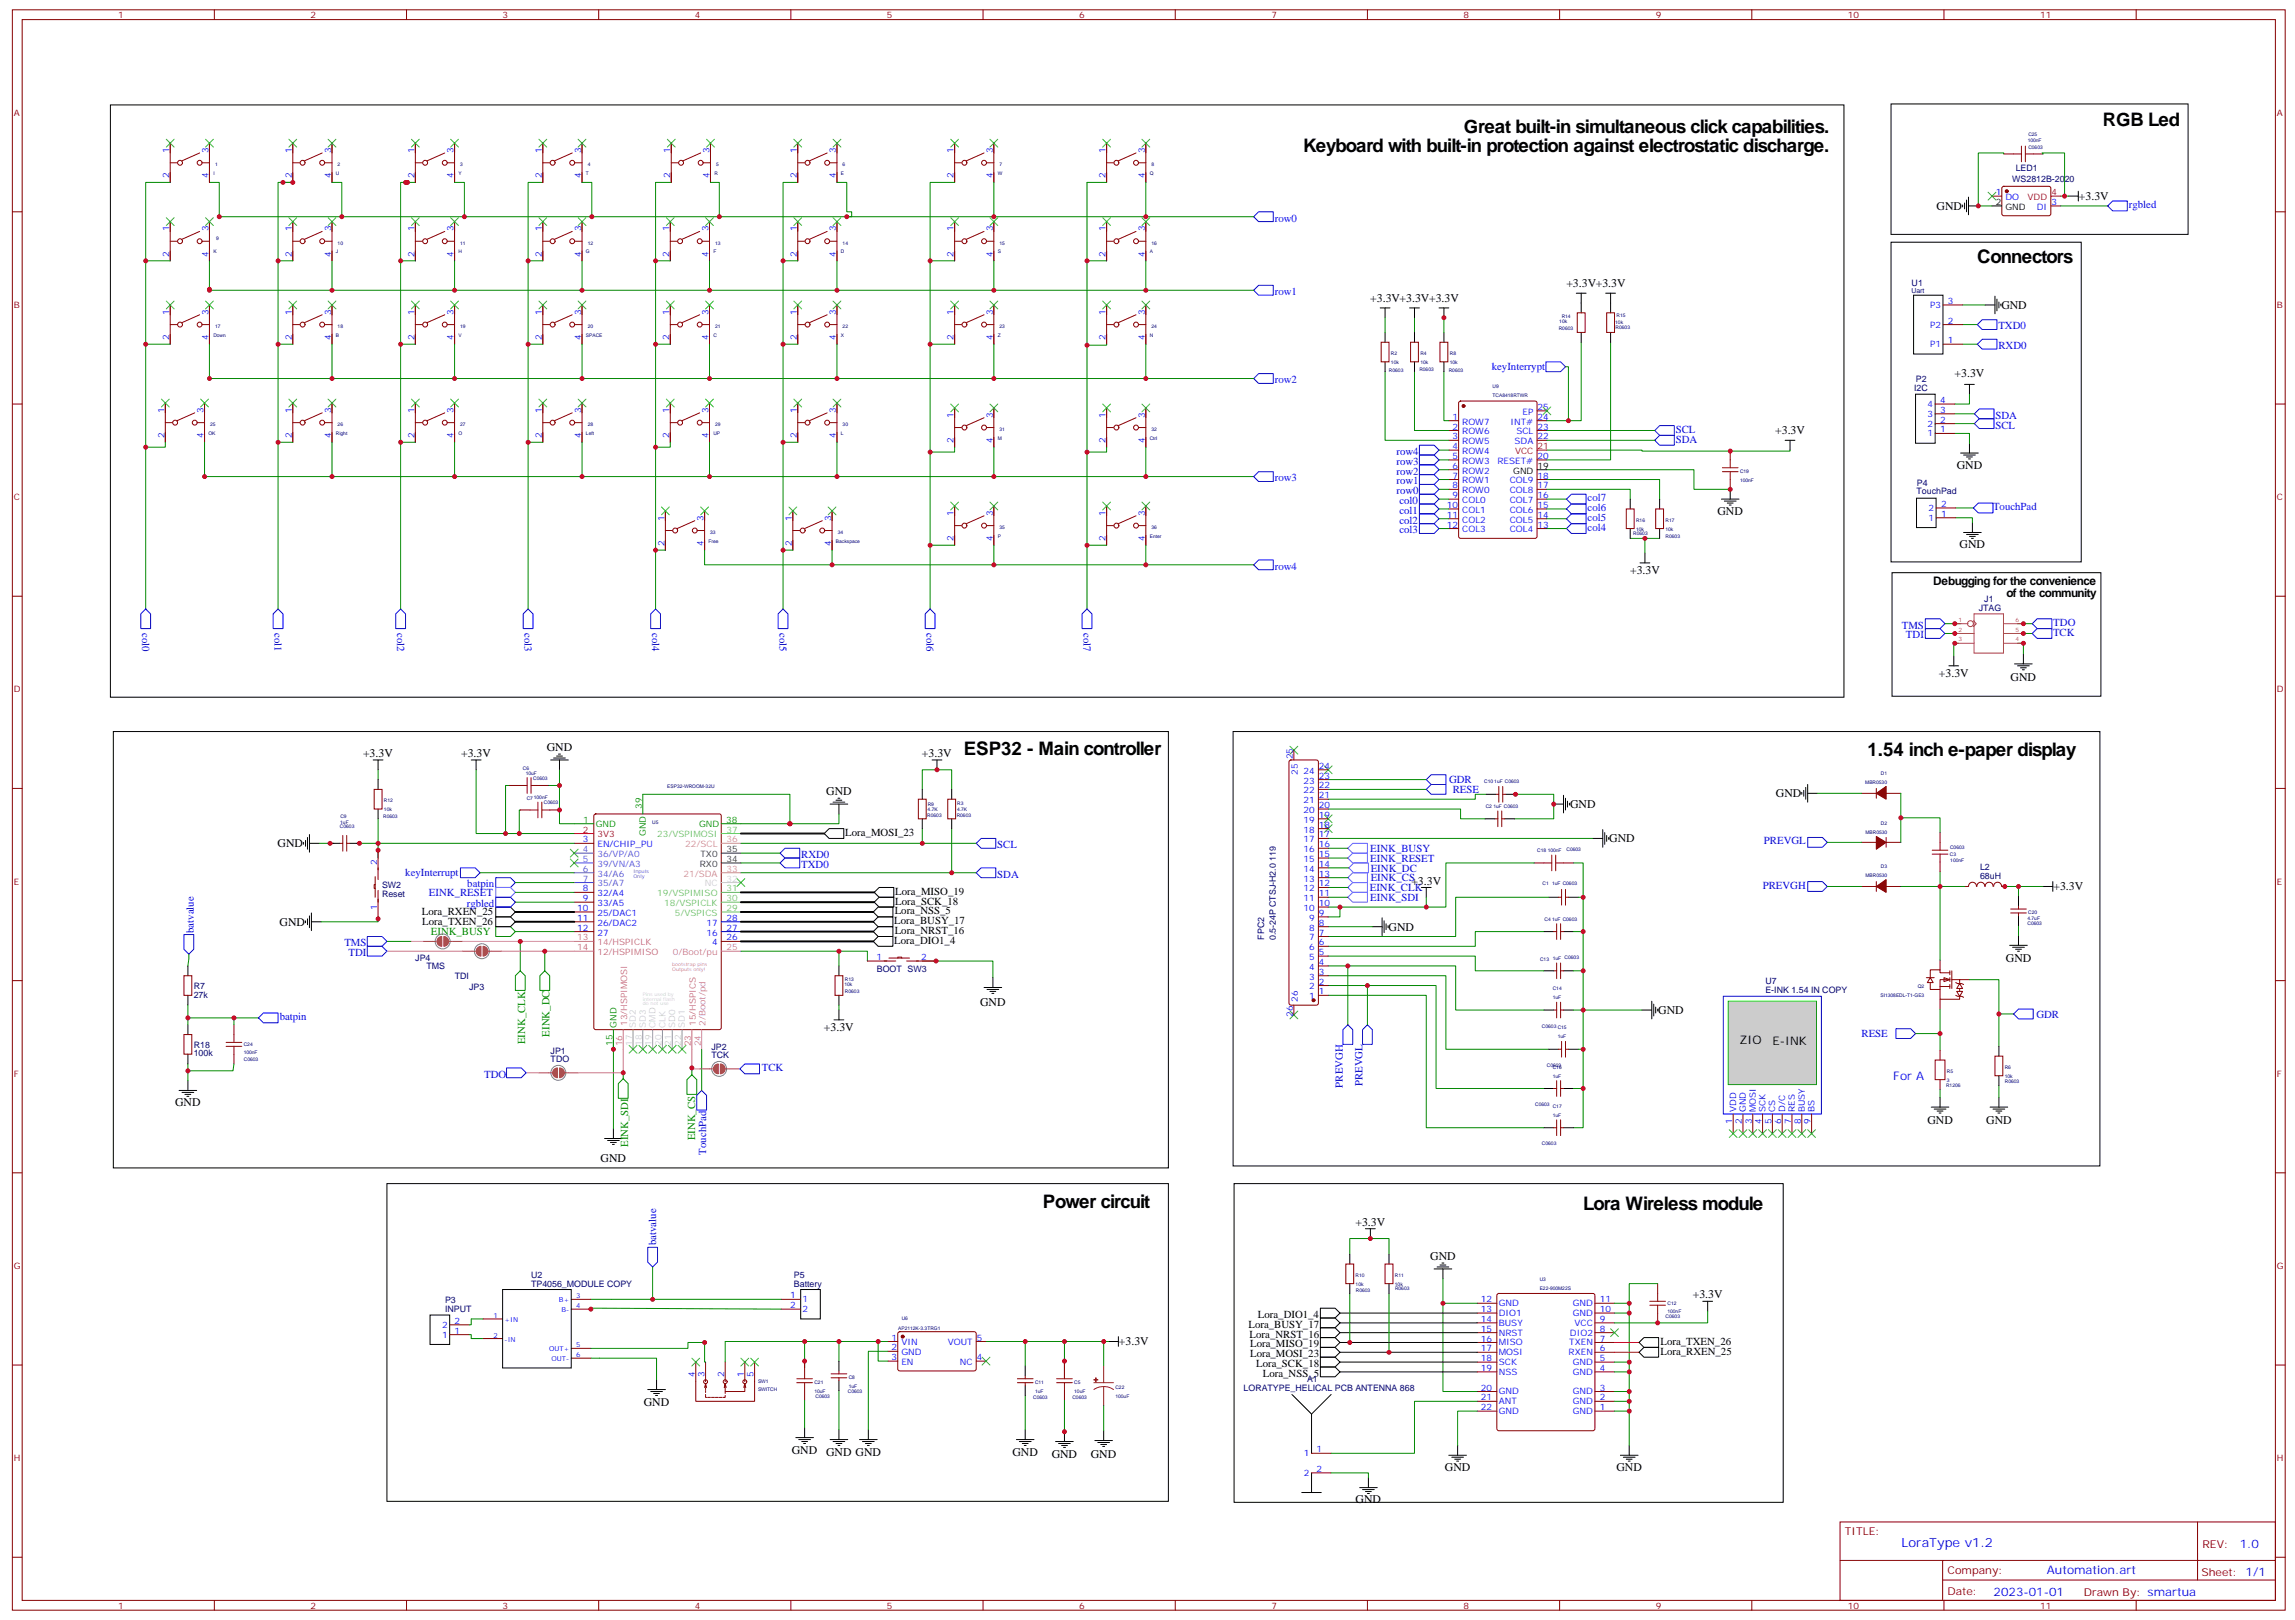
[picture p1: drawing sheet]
<svg xmlns="http://www.w3.org/2000/svg" width="826mm" height="583mm" viewBox="0 0 826 583" stroke-linecap="round" stroke-linejoin="round" font-family="sans-serif">
<defs><g id="words">
<g font-size="6.7">
<text x="526.7" y="48">Great built-in simultaneous click capabilities.</text>
<text x="756.5" y="45.2">RGB Led</text>
<text x="468.9" y="54.7">Keyboard with built-in protection against electrostatic discharge.</text>
<text x="711.4" y="94.5">Connectors</text>
<text x="346.8" y="271.6">ESP32 - Main controller</text>
<text x="671.9" y="272">1.54 inch e-paper display</text>
<text x="375.2" y="434.6">Power circuit</text>
<text x="569.6" y="435.3">Lora Wireless module</text>
</g>
<text font-size="4.6" fill="#00f" x="684.1" y="556.5">LoraType v1.2</text>
<g font-size="4.2">
<text x="748" y="72">+3.3V</text>
<text x="696.8" y="75.5">GND</text>
<text x="563.5" y="103.4">+3.3V+3.3V</text>
<text x="493" y="108.7">+3.3V+3.3V+3.3V</text>
<text x="720.1" y="111.1">GND</text>
<text x="703.2" y="135.5">+3.3V</text>
<text x="638.7" y="156.3">+3.3V</text>
<text x="704" y="168.6">GND</text>
<text x="617.9" y="185.2">GND</text>
<text x="705.1" y="197.2">GND</text>
<text x="586.5" y="206.4">+3.3V</text>
<text x="695.5" y="210.6">Debugging for the convenience</text>
<text x="721.9" y="214.8">of the community</text>
<text x="697.6" y="243.4">+3.3V</text>
<text x="723.4" y="244.9">GND</text>
<text x="130.6" y="272.3">+3.3V</text>
<text x="165.9" y="272.3">+3.3V</text>
<text x="196.7" y="270.2">GND</text>
<text x="331.7" y="272.3">+3.3V</text>
<text x="297.3" y="286.1">GND</text>
<text x="638.9" y="286.8">GND</text>
<text x="564.9" y="290.7">GND</text>
<text x="99.9" y="304.8">GND</text>
<text x="579" y="303">GND</text>
<text x="507.8" y="318.2">+3.3V</text>
<text x="738.8" y="320.4">+3.3V</text>
<text x="100.6" y="333">GND</text>
<text x="499.6" y="334.8">GND</text>
<text x="721.7" y="346">GND</text>
<text x="352.6" y="361.9">GND</text>
<text x="596.6" y="364.8">GND</text>
<text x="296.4" y="370.8">+3.3V</text>
<text x="625.8" y="375.7">ZIO</text>
<text x="631.4" y="376">E-INK</text>
<text x="637.7" y="376.1">E-INK</text>
<text x="63" y="397.9">GND</text>
<text x="693.5" y="404.2">GND</text>
<text x="714.6" y="404.2">GND</text>
<text x="216.1" y="418">GND</text>
<text x="487.7" y="440.9">+3.3V</text>
<text x="514.6" y="453.3">GND</text>
<text x="609" y="467">+3.3V</text>
<text x="402.6" y="484">+3.3V</text>
<text x="231.6" y="505.8">GND</text>
<text x="284.9" y="523.1">GND</text>
<text x="297.2" y="523.8">GND GND</text>
<text x="364.3" y="523.8">GND</text>
<text x="378.4" y="524.5">GND</text>
<text x="392.5" y="524.4">GND</text>
<text x="519.9" y="529.2">GND</text>
<text x="581.6" y="529.2">GND</text>
<text x="487.8" y="540.8">GND</text>
</g>
<g font-size="4.2" fill="#00f">
<text x="681.2" y="388.4">For A</text>
<text x="805.8" y="556.8">1.0</text>
<text x="736.5" y="566.2">Automation.art</text>
<text x="717.3" y="574.1">2023-01-01</text>
</g>
<g font-size="3.9" fill="#00f">
<text x="765.9" y="74.8">rgbled</text>
<text x="458.6" y="79.7">row0</text>
<text x="458.6" y="106.2">row1</text>
<text x="719" y="118.5">TXD0</text>
<text x="719" y="125.6">RXD0</text>
<text x="458.6" y="137.9">row2</text>
<text x="536.7" y="133">keyInterrypt</text>
<text x="602.9" y="155.9">SCL</text>
<text x="717.9" y="154.2">SCL</text>
<text x="717.9" y="150.6">SDA</text>
<text x="602.9" y="159.5">SDA</text>
<text x="502.4" y="167.2">row3</text>
<text x="502.4" y="163.7">row4</text>
<text x="458.6" y="173.2">row3</text>
<text x="502.4" y="170.7">row2</text>
<text x="502.4" y="177.8">row0</text>
<text x="502.4" y="174.3">row1</text>
<text x="503.5" y="184.9">col1</text>
<text x="503.5" y="181.3">col0</text>
<text x="571.2" y="183.9">col6</text>
<text x="571.2" y="180.3">col7</text>
<text x="717.1" y="183.5">TouchPad</text>
<text x="503.5" y="191.9">col3</text>
<text x="503.5" y="188.4">col2</text>
<text x="571.2" y="187.4">col5</text>
<text x="571.2" y="191">col4</text>
<text x="458.6" y="205">row4</text>
<text x="51.2" y="227.6" transform="rotate(90 51.2 227.6)">col0</text>
<text x="98.8" y="227.6" transform="rotate(90 98.8 227.6)">col1</text>
<text x="142.9" y="227.6" transform="rotate(90 142.9 227.6)">col2</text>
<text x="188.7" y="227.6" transform="rotate(90 188.7 227.6)">col3</text>
<text x="234.6" y="227.6" transform="rotate(90 234.6 227.6)">col4</text>
<text x="280.5" y="227.6" transform="rotate(90 280.5 227.6)">col5</text>
<text x="333.4" y="227.6" transform="rotate(90 333.4 227.6)">col6</text>
<text x="389.8" y="227.6" transform="rotate(90 389.8 227.6)">col7</text>
<text x="684.2" y="226.1">TMS</text>
<text x="738.8" y="225.1">TDO</text>
<text x="685.7" y="229.7">TDI</text>
<text x="738.6" y="228.6">TCK</text>
<text x="521.4" y="281.7">GDR</text>
<text x="522.7" y="285.2">RESE</text>
<text x="358.8" y="305.2">SCL</text>
<text x="634.6" y="303.8">PREVGL</text>
<text x="288.3" y="308.7">RXD0</text>
<text x="493" y="306.5">EINK_BUSY</text>
<text x="493" y="310">EINK_RESET</text>
<text x="145.8" y="315.2">keyInterrupt</text>
<text x="288.3" y="312.2">TXD0</text>
<text x="358.8" y="315.7">SDA</text>
<text x="493.2" y="317.1">EINK_CS</text>
<text x="493.2" y="313.6">EINK_DC</text>
<text x="154.3" y="322.2">EINK_RESET</text>
<text x="168.1" y="319.3">batpin</text>
<text x="492.8" y="320.7">EINK_CLK</text>
<text x="634.2" y="319.7">PREVGH</text>
<text x="167.9" y="326.3">rgbled</text>
<text x="493" y="324.1">EINK_SDI</text>
<text x="69.7" y="335.7" transform="rotate(-90 69.7 335.7)">batvalue</text>
<text x="123.9" y="340.4">TMS</text>
<text x="125.4" y="344">TDI</text>
<text x="100.7" y="366.9">batpin</text>
<text x="732.7" y="366">GDR</text>
<text x="669.7" y="373.1">RESE</text>
<text x="174.2" y="387.7">TDO</text>
<text x="274.1" y="385.2">TCK</text>
<text x="483.2" y="391.3" transform="rotate(-90 483.2 391.3)">PREVGH</text>
<text x="490.2" y="390.8" transform="rotate(-90 490.2 390.8)">PREVGL</text>
<text x="254.1" y="415.4" transform="rotate(-90 254.1 415.4)">TouchPad</text>
<text x="236.1" y="447.9" transform="rotate(-90 236.1 447.9)">batvalue</text>
</g>
<g font-size="3.9">
<text x="304.1" y="300.7">Lora_MOSI_23</text>
<text x="322.1" y="321.9">Lora_MISO_19</text>
<text x="151.8" y="329.3">Lora_RXEN_25</text>
<text x="321.9" y="328.9">Lora_NSS_5</text>
<text x="322.1" y="325.4">Lora_SCK_18</text>
<text x="151.9" y="332.8">Lora_TXEN_26</text>
<text x="321.8" y="332.5">Lora_BUSY_17</text>
<text x="321.9" y="336">Lora_NRST_16</text>
<text x="321.8" y="339.5">Lora_DIO1_4</text>
<text x="449.2" y="477.7">Lora_BUSY_17</text>
<text x="452.6" y="474.1">Lora_DIO1_4</text>
<text x="449.6" y="481.2">Lora_NRST_16</text>
<text x="449.8" y="484.7">Lora_MISO_19</text>
<text x="597.4" y="483.8">Lora_TXEN_26</text>
<text x="449.8" y="488.2">Lora_MOSI_23</text>
<text x="452" y="491.8">Lora_SCK_18</text>
<text x="597.4" y="487.3">Lora_RXEN_25</text>
<text x="454.3" y="495.3">Lora_NSS_5</text>
</g>
<g font-size="3.9" fill="#090">
<text x="155" y="336.4">EINK_BUSY</text>
<text x="189" y="375.6" transform="rotate(-90 189 375.6)">EINK_CLK</text>
<text x="197.7" y="372.9" transform="rotate(-90 197.7 372.9)">EINK_DC</text>
<text x="226" y="412.6" transform="rotate(-90 226 412.6)">EINK_SDI</text>
<text x="250.2" y="410.2" transform="rotate(-90 250.2 410.2)">EINK_CS</text>
</g>
<g font-size="3.9" fill="#800">
<text x="663.8" y="552.1">TITLE:</text>
<text x="792.4" y="556.8">REV:</text>
<text x="700.7" y="566.3">Company:</text>
<text x="792.1" y="566.9">Sheet: 1/1</text>
<text x="700.7" y="574">Date:</text>
<text x="749.7" y="574.1">Drawn By: smartua</text>
</g>
<g font-size="3.2" fill="#800">
<text x="42.5" y="6.5">1</text>
<text x="111.7" y="6.5">2</text>
<text x="180.8" y="6.5">3</text>
<text x="250" y="6.5">4</text>
<text x="319.1" y="6.5">5</text>
<text x="388.3" y="6.5">6</text>
<text x="457.4" y="6.5">7</text>
<text x="526.6" y="6.5">8</text>
<text x="595.7" y="6.5">9</text>
<text x="664.8" y="6.5">10</text>
<text x="734" y="6.5">11</text>
<text x="5" y="41.6">A</text>
<text x="819.2" y="41.6">A</text>
<text x="5" y="110.8">B</text>
<text x="819.2" y="110.8">B</text>
<text x="5" y="179.9">C</text>
<text x="819.2" y="179.9">C</text>
<text x="5" y="249.1">D</text>
<text x="819.2" y="249.1">D</text>
<text x="5" y="318.2">E</text>
<text x="819.2" y="318.2">E</text>
<text x="5" y="387.4">F</text>
<text x="819.2" y="387.4">F</text>
<text x="5" y="456.5">G</text>
<text x="819.2" y="456.5">G</text>
<text x="5" y="525.6">H</text>
<text x="819.2" y="525.6">H</text>
<text x="42.5" y="578.7">1</text>
<text x="111.7" y="578.7">2</text>
<text x="180.8" y="578.7">3</text>
<text x="250" y="578.7">4</text>
<text x="319.1" y="578.7">5</text>
<text x="388.3" y="578.7">6</text>
<text x="457.4" y="578.7">7</text>
<text x="526.6" y="578.7">8</text>
<text x="595.7" y="578.7">9</text>
<text x="664.8" y="578.7">10</text>
<text x="734" y="578.7">11</text>
</g>
<g font-size="3.2" fill="#00f">
<text x="60.9" y="55" transform="rotate(-90 60.9 55)">1</text>
<text x="75" y="55" transform="rotate(-90 75 55)">3</text>
<text x="105" y="55" transform="rotate(-90 105 55)">1</text>
<text x="119.1" y="55" transform="rotate(-90 119.1 55)">3</text>
<text x="149.1" y="55" transform="rotate(-90 149.1 55)">1</text>
<text x="163.2" y="55" transform="rotate(-90 163.2 55)">3</text>
<text x="194.9" y="55" transform="rotate(-90 194.9 55)">1</text>
<text x="209.1" y="55" transform="rotate(-90 209.1 55)">3</text>
<text x="241.2" y="55" transform="rotate(-90 241.2 55)">1</text>
<text x="255.3" y="55" transform="rotate(-90 255.3 55)">3</text>
<text x="286.7" y="55" transform="rotate(-90 286.7 55)">1</text>
<text x="300.8" y="55" transform="rotate(-90 300.8 55)">3</text>
<text x="343.1" y="55" transform="rotate(-90 343.1 55)">1</text>
<text x="357.2" y="55" transform="rotate(-90 357.2 55)">3</text>
<text x="397.8" y="55" transform="rotate(-90 397.8 55)">1</text>
<text x="411.9" y="55" transform="rotate(-90 411.9 55)">3</text>
<text x="60.9" y="64.1" transform="rotate(-90 60.9 64.1)">2</text>
<text x="75" y="64.1" transform="rotate(-90 75 64.1)">4</text>
<text x="105" y="64.1" transform="rotate(-90 105 64.1)">2</text>
<text x="119.1" y="64.1" transform="rotate(-90 119.1 64.1)">4</text>
<text x="149.1" y="64.1" transform="rotate(-90 149.1 64.1)">2</text>
<text x="163.2" y="64.1" transform="rotate(-90 163.2 64.1)">4</text>
<text x="194.9" y="64.1" transform="rotate(-90 194.9 64.1)">2</text>
<text x="209.1" y="64.1" transform="rotate(-90 209.1 64.1)">4</text>
<text x="241.2" y="64.1" transform="rotate(-90 241.2 64.1)">2</text>
<text x="255.3" y="64.1" transform="rotate(-90 255.3 64.1)">4</text>
<text x="286.7" y="64.1" transform="rotate(-90 286.7 64.1)">2</text>
<text x="300.8" y="64.1" transform="rotate(-90 300.8 64.1)">4</text>
<text x="343.1" y="64.1" transform="rotate(-90 343.1 64.1)">2</text>
<text x="357.2" y="64.1" transform="rotate(-90 357.2 64.1)">4</text>
<text x="397.8" y="64.1" transform="rotate(-90 397.8 64.1)">2</text>
<text x="411.9" y="64.1" transform="rotate(-90 411.9 64.1)">4</text>
<text x="718" y="70.2">1</text>
<text x="721.5" y="72">DO</text>
<text x="732.8" y="75.5">DI</text>
<text x="738" y="73.7">3</text>
<text x="60.9" y="83.3" transform="rotate(-90 60.9 83.3)">1</text>
<text x="75" y="83.3" transform="rotate(-90 75 83.3)">3</text>
<text x="105" y="83.3" transform="rotate(-90 105 83.3)">1</text>
<text x="119.1" y="83.3" transform="rotate(-90 119.1 83.3)">3</text>
<text x="149.1" y="83.3" transform="rotate(-90 149.1 83.3)">1</text>
<text x="163.2" y="83.3" transform="rotate(-90 163.2 83.3)">3</text>
<text x="194.9" y="83.3" transform="rotate(-90 194.9 83.3)">1</text>
<text x="209.1" y="83.3" transform="rotate(-90 209.1 83.3)">3</text>
<text x="240.8" y="83.3" transform="rotate(-90 240.8 83.3)">1</text>
<text x="254.9" y="83.3" transform="rotate(-90 254.9 83.3)">3</text>
<text x="286.7" y="83.3" transform="rotate(-90 286.7 83.3)">1</text>
<text x="300.8" y="83.3" transform="rotate(-90 300.8 83.3)">3</text>
<text x="343.1" y="83.3" transform="rotate(-90 343.1 83.3)">1</text>
<text x="357.2" y="83.3" transform="rotate(-90 357.2 83.3)">3</text>
<text x="397.8" y="83.3" transform="rotate(-90 397.8 83.3)">1</text>
<text x="411.9" y="83.3" transform="rotate(-90 411.9 83.3)">3</text>
<text x="60.9" y="92.3" transform="rotate(-90 60.9 92.3)">2</text>
<text x="75" y="92.3" transform="rotate(-90 75 92.3)">4</text>
<text x="105" y="92.3" transform="rotate(-90 105 92.3)">2</text>
<text x="119.1" y="92.3" transform="rotate(-90 119.1 92.3)">4</text>
<text x="149.1" y="92.3" transform="rotate(-90 149.1 92.3)">2</text>
<text x="163.2" y="92.3" transform="rotate(-90 163.2 92.3)">4</text>
<text x="194.9" y="92.3" transform="rotate(-90 194.9 92.3)">2</text>
<text x="209.1" y="92.3" transform="rotate(-90 209.1 92.3)">4</text>
<text x="240.8" y="92.3" transform="rotate(-90 240.8 92.3)">2</text>
<text x="254.9" y="92.3" transform="rotate(-90 254.9 92.3)">4</text>
<text x="286.7" y="92.3" transform="rotate(-90 286.7 92.3)">2</text>
<text x="300.8" y="92.3" transform="rotate(-90 300.8 92.3)">4</text>
<text x="343.1" y="92.3" transform="rotate(-90 343.1 92.3)">2</text>
<text x="357.2" y="92.3" transform="rotate(-90 357.2 92.3)">4</text>
<text x="397.8" y="92.3" transform="rotate(-90 397.8 92.3)">2</text>
<text x="411.9" y="92.3" transform="rotate(-90 411.9 92.3)">4</text>
<text x="60.9" y="113.2" transform="rotate(-90 60.9 113.2)">1</text>
<text x="75" y="113.2" transform="rotate(-90 75 113.2)">3</text>
<text x="105" y="113.2" transform="rotate(-90 105 113.2)">1</text>
<text x="119.1" y="113.2" transform="rotate(-90 119.1 113.2)">3</text>
<text x="149.1" y="113.2" transform="rotate(-90 149.1 113.2)">1</text>
<text x="163.2" y="113.2" transform="rotate(-90 163.2 113.2)">3</text>
<text x="194.9" y="113.2" transform="rotate(-90 194.9 113.2)">1</text>
<text x="209.1" y="113.2" transform="rotate(-90 209.1 113.2)">3</text>
<text x="240.8" y="113.2" transform="rotate(-90 240.8 113.2)">1</text>
<text x="254.9" y="113.2" transform="rotate(-90 254.9 113.2)">3</text>
<text x="286.7" y="113.2" transform="rotate(-90 286.7 113.2)">1</text>
<text x="300.8" y="113.2" transform="rotate(-90 300.8 113.2)">3</text>
<text x="343.1" y="113.2" transform="rotate(-90 343.1 113.2)">1</text>
<text x="357.2" y="113.2" transform="rotate(-90 357.2 113.2)">3</text>
<text x="397.8" y="113.2" transform="rotate(-90 397.8 113.2)">1</text>
<text x="411.9" y="113.2" transform="rotate(-90 411.9 113.2)">3</text>
<text x="694.4" y="110.8">P3</text>
<text x="700.8" y="109.4">3</text>
<text x="694.4" y="117.8">P2</text>
<text x="700.8" y="116.4">2</text>
<text x="60.9" y="122.3" transform="rotate(-90 60.9 122.3)">2</text>
<text x="75" y="122.3" transform="rotate(-90 75 122.3)">4</text>
<text x="105" y="122.3" transform="rotate(-90 105 122.3)">2</text>
<text x="119.1" y="122.3" transform="rotate(-90 119.1 122.3)">4</text>
<text x="149.1" y="122.3" transform="rotate(-90 149.1 122.3)">2</text>
<text x="163.2" y="122.3" transform="rotate(-90 163.2 122.3)">4</text>
<text x="194.9" y="122.3" transform="rotate(-90 194.9 122.3)">2</text>
<text x="209.1" y="122.3" transform="rotate(-90 209.1 122.3)">4</text>
<text x="240.8" y="122.3" transform="rotate(-90 240.8 122.3)">2</text>
<text x="254.9" y="122.3" transform="rotate(-90 254.9 122.3)">4</text>
<text x="286.7" y="122.3" transform="rotate(-90 286.7 122.3)">2</text>
<text x="300.8" y="122.3" transform="rotate(-90 300.8 122.3)">4</text>
<text x="343.1" y="122.3" transform="rotate(-90 343.1 122.3)">2</text>
<text x="357.2" y="122.3" transform="rotate(-90 357.2 122.3)">4</text>
<text x="397.8" y="122.3" transform="rotate(-90 397.8 122.3)">2</text>
<text x="411.9" y="122.3" transform="rotate(-90 411.9 122.3)">4</text>
<text x="694.4" y="124.9">P1</text>
<text x="700.8" y="123.5">1</text>
<text x="59.1" y="148.5" transform="rotate(-90 59.1 148.5)">1</text>
<text x="73.2" y="148.5" transform="rotate(-90 73.2 148.5)">3</text>
<text x="105" y="148.5" transform="rotate(-90 105 148.5)">1</text>
<text x="119.1" y="148.5" transform="rotate(-90 119.1 148.5)">3</text>
<text x="149.1" y="148.5" transform="rotate(-90 149.1 148.5)">1</text>
<text x="163.2" y="148.5" transform="rotate(-90 163.2 148.5)">3</text>
<text x="194.9" y="148.5" transform="rotate(-90 194.9 148.5)">1</text>
<text x="209.1" y="148.5" transform="rotate(-90 209.1 148.5)">3</text>
<text x="240.8" y="148.5" transform="rotate(-90 240.8 148.5)">1</text>
<text x="254.9" y="148.5" transform="rotate(-90 254.9 148.5)">3</text>
<text x="286.7" y="148.5" transform="rotate(-90 286.7 148.5)">1</text>
<text x="300.8" y="148.5" transform="rotate(-90 300.8 148.5)">3</text>
<text x="547.8" y="149.2">EP</text>
<text x="553.2" y="147.5">25</text>
<text x="693.5" y="149.9">3</text>
<text x="693.5" y="146.4">4</text>
<text x="698" y="148.5">3</text>
<text x="698" y="145">4</text>
<text x="343.1" y="150.3" transform="rotate(-90 343.1 150.3)">1</text>
<text x="357.2" y="150.3" transform="rotate(-90 357.2 150.3)">3</text>
<text x="397.8" y="150.3" transform="rotate(-90 397.8 150.3)">1</text>
<text x="411.9" y="150.3" transform="rotate(-90 411.9 150.3)">3</text>
<text x="522.6" y="151">1</text>
<text x="522.6" y="154.5">2</text>
<text x="526.1" y="152.8">ROW7</text>
<text x="543.4" y="152.8">INT#</text>
<text x="553.2" y="154.5">23</text>
<text x="553.2" y="151">24</text>
<text x="693.5" y="153.5">2</text>
<text x="698" y="155.6">1</text>
<text x="698" y="152">2</text>
<text x="59.1" y="157.6" transform="rotate(-90 59.1 157.6)">2</text>
<text x="73.2" y="157.6" transform="rotate(-90 73.2 157.6)">4</text>
<text x="105" y="157.6" transform="rotate(-90 105 157.6)">2</text>
<text x="119.1" y="157.6" transform="rotate(-90 119.1 157.6)">4</text>
<text x="149.1" y="157.6" transform="rotate(-90 149.1 157.6)">2</text>
<text x="163.2" y="157.6" transform="rotate(-90 163.2 157.6)">4</text>
<text x="194.9" y="157.6" transform="rotate(-90 194.9 157.6)">2</text>
<text x="209.1" y="157.6" transform="rotate(-90 209.1 157.6)">4</text>
<text x="240.8" y="157.6" transform="rotate(-90 240.8 157.6)">2</text>
<text x="254.9" y="157.6" transform="rotate(-90 254.9 157.6)">4</text>
<text x="286.7" y="157.6" transform="rotate(-90 286.7 157.6)">2</text>
<text x="300.8" y="157.6" transform="rotate(-90 300.8 157.6)">4</text>
<text x="343.1" y="159.4" transform="rotate(-90 343.1 159.4)">2</text>
<text x="357.2" y="159.4" transform="rotate(-90 357.2 159.4)">4</text>
<text x="397.8" y="159.4" transform="rotate(-90 397.8 159.4)">2</text>
<text x="411.9" y="159.4" transform="rotate(-90 411.9 159.4)">4</text>
<text x="522.6" y="158">3</text>
<text x="522.6" y="161.6">4</text>
<text x="526.1" y="156.3">ROW6</text>
<text x="526.1" y="159.8">ROW5</text>
<text x="544.9" y="159.8">SDA</text>
<text x="545.6" y="156.3">SCL</text>
<text x="553.2" y="158">22</text>
<text x="693.5" y="157">1</text>
<text x="522.6" y="165.1">5</text>
<text x="526.1" y="163.3">ROW4</text>
<text x="526.1" y="166.9">ROW3</text>
<text x="538.8" y="166.9">RESET#</text>
<text x="553.2" y="165.1">20</text>
<text x="522.6" y="168.6">6</text>
<text x="522.6" y="172.2">7</text>
<text x="526.1" y="170.4">ROW2</text>
<text x="526.1" y="173.9">ROW1</text>
<text x="543.2" y="173.9">COL9</text>
<text x="553.2" y="172.2">18</text>
<text x="522.6" y="175.7">8</text>
<text x="522.6" y="179.2">9</text>
<text x="526.1" y="177.4">ROW0</text>
<text x="543.2" y="177.4">COL8</text>
<text x="553.2" y="179.2">16</text>
<text x="553.2" y="175.7">17</text>
<text x="343.1" y="185.6" transform="rotate(-90 343.1 185.6)">1</text>
<text x="357.2" y="185.6" transform="rotate(-90 357.2 185.6)">3</text>
<text x="397.8" y="185.6" transform="rotate(-90 397.8 185.6)">1</text>
<text x="411.9" y="185.6" transform="rotate(-90 411.9 185.6)">3</text>
<text x="520.6" y="182.7">10</text>
<text x="526.1" y="181">COL0</text>
<text x="526.1" y="184.5">COL1</text>
<text x="543.2" y="184.5">COL6</text>
<text x="543.2" y="181">COL7</text>
<text x="553.2" y="182.7">15</text>
<text x="693.9" y="183.8">2</text>
<text x="698.4" y="185.9">1</text>
<text x="698.4" y="182.4">2</text>
<text x="239" y="187.3" transform="rotate(-90 239 187.3)">1</text>
<text x="253.2" y="187.3" transform="rotate(-90 253.2 187.3)">3</text>
<text x="284.9" y="187.3" transform="rotate(-90 284.9 187.3)">1</text>
<text x="299" y="187.3" transform="rotate(-90 299 187.3)">3</text>
<text x="520.6" y="186.3">11</text>
<text x="520.6" y="189.8">12</text>
<text x="526.1" y="188">COL2</text>
<text x="526.1" y="191.6">COL3</text>
<text x="543.2" y="191.6">COL4</text>
<text x="543.2" y="188">COL5</text>
<text x="553.2" y="189.8">13</text>
<text x="553.2" y="186.3">14</text>
<text x="693.9" y="187.3">1</text>
<text x="239" y="196.4" transform="rotate(-90 239 196.4)">2</text>
<text x="253.2" y="196.4" transform="rotate(-90 253.2 196.4)">4</text>
<text x="284.9" y="196.4" transform="rotate(-90 284.9 196.4)">2</text>
<text x="299" y="196.4" transform="rotate(-90 299 196.4)">4</text>
<text x="343.1" y="194.6" transform="rotate(-90 343.1 194.6)">2</text>
<text x="357.2" y="194.6" transform="rotate(-90 357.2 194.6)">4</text>
<text x="397.8" y="194.6" transform="rotate(-90 397.8 194.6)">2</text>
<text x="411.9" y="194.6" transform="rotate(-90 411.9 194.6)">4</text>
<text x="465.2" y="273.2" transform="rotate(-90 465.2 273.2)">25</text>
<text x="466.9" y="278.7" transform="rotate(-90 466.9 278.7)">25</text>
<text x="469" y="281.9">23</text>
<text x="469" y="278.3">24</text>
<text x="474.5" y="280.1">23</text>
<text x="474.5" y="276.6">24</text>
<text x="469" y="285.4">22</text>
<text x="474.5" y="287.2">21</text>
<text x="474.5" y="283.6">22</text>
<text x="469" y="292.5">20</text>
<text x="469" y="288.9">21</text>
<text x="474.5" y="290.7">20</text>
<text x="469" y="299.5">18</text>
<text x="469" y="296">19</text>
<text x="474.5" y="297.7">18</text>
<text x="474.5" y="294.2">19</text>
<text x="209.7" y="303">3</text>
<text x="214.9" y="304.8">EN/CHIP_PU</text>
<text x="469" y="303">17</text>
<text x="474.5" y="304.8">16</text>
<text x="474.5" y="301.3">17</text>
<text x="135.7" y="311.2" transform="rotate(-90 135.7 311.2)">2</text>
<text x="469" y="310.1">15</text>
<text x="469" y="306.6">16</text>
<text x="474.5" y="311.9">14</text>
<text x="474.5" y="308.3">15</text>
<text x="469" y="317.1">13</text>
<text x="469" y="313.6">14</text>
<text x="474.5" y="315.4">13</text>
<text x="209.7" y="320.7">8</text>
<text x="214.9" y="322.4">32/A4</text>
<text x="469" y="320.7">12</text>
<text x="474.5" y="322.4">11</text>
<text x="474.5" y="318.9">12</text>
<text x="135.7" y="327.3" transform="rotate(-90 135.7 327.3)">1</text>
<text x="207.7" y="327.7">10</text>
<text x="209.7" y="324.2">9</text>
<text x="214.9" y="326">33/A5</text>
<text x="214.9" y="329.5">25/DAC1</text>
<text x="469" y="327.7">10</text>
<text x="469" y="324.2">11</text>
<text x="474.5" y="329.5">9</text>
<text x="474.5" y="326">10</text>
<text x="207.7" y="331.3">11</text>
<text x="207.7" y="334.8">12</text>
<text x="214.9" y="333">26/DAC2</text>
<text x="254.2" y="333">17</text>
<text x="261.4" y="331.3">28</text>
<text x="261.4" y="334.8">27</text>
<text x="471" y="334.8">8</text>
<text x="471" y="331.3">9</text>
<text x="474.5" y="333">8</text>
<text x="214.9" y="336.6">27</text>
<text x="254.2" y="336.6">16</text>
<text x="256.2" y="340.1">4</text>
<text x="261.4" y="338.3">26</text>
<text x="471" y="341.8">6</text>
<text x="471" y="338.3">7</text>
<text x="474.5" y="340.1">6</text>
<text x="474.5" y="336.6">7</text>
<text x="315.3" y="345.4">1</text>
<text x="331.5" y="345.4">2</text>
<text x="471" y="345.4">5</text>
<text x="474.5" y="347.1">4</text>
<text x="474.5" y="343.6">5</text>
<text x="471" y="352.4">3</text>
<text x="471" y="348.9">4</text>
<text x="474.5" y="350.7">3</text>
<text x="471" y="359.5">1</text>
<text x="471" y="356">2</text>
<text x="474.5" y="357.7">1</text>
<text x="474.5" y="354.2">2</text>
<text x="465.2" y="365.8" transform="rotate(-90 465.2 365.8)">26</text>
<text x="466.9" y="360.3" transform="rotate(-90 466.9 360.3)">26</text>
<text x="624.6" y="400.1" transform="rotate(-90 624.6 400.1)">VDD</text>
<text x="628.2" y="400.1" transform="rotate(-90 628.2 400.1)">GND</text>
<text x="631.7" y="400.1" transform="rotate(-90 631.7 400.1)">MOSI</text>
<text x="635.2" y="400.1" transform="rotate(-90 635.2 400.1)">SCK</text>
<text x="638.7" y="400.1" transform="rotate(-90 638.7 400.1)">CS</text>
<text x="642.3" y="400.1" transform="rotate(-90 642.3 400.1)">D/C</text>
<text x="645.8" y="400.1" transform="rotate(-90 645.8 400.1)">RES</text>
<text x="649.3" y="400.1" transform="rotate(-90 649.3 400.1)">BUSY</text>
<text x="652.9" y="400.1" transform="rotate(-90 652.9 400.1)">BS</text>
<text x="623.2" y="404.5" transform="rotate(-90 623.2 404.5)">1</text>
<text x="626.7" y="404.5" transform="rotate(-90 626.7 404.5)">2</text>
<text x="630.3" y="404.5" transform="rotate(-90 630.3 404.5)">3</text>
<text x="633.8" y="404.5" transform="rotate(-90 633.8 404.5)">4</text>
<text x="637.3" y="404.5" transform="rotate(-90 637.3 404.5)">5</text>
<text x="640.9" y="404.5" transform="rotate(-90 640.9 404.5)">6</text>
<text x="644.4" y="404.5" transform="rotate(-90 644.4 404.5)">7</text>
<text x="647.9" y="404.5" transform="rotate(-90 647.9 404.5)">8</text>
<text x="651.4" y="404.5" transform="rotate(-90 651.4 404.5)">9</text>
<text x="284.3" y="467.1">1</text>
<text x="284.3" y="470.6">2</text>
<text x="288.8" y="468.5">1</text>
<text x="288.8" y="472">2</text>
<text x="532.8" y="472">13</text>
<text x="532.8" y="468.5">12</text>
<text x="539.3" y="473.4">DIO1</text>
<text x="539.3" y="469.9">GND</text>
<text x="565.8" y="469.9">GND</text>
<text x="565.8" y="473.4">GND</text>
<text x="575.6" y="468.5">11</text>
<text x="575.6" y="472">10</text>
<text x="159.1" y="477.7">2</text>
<text x="163.5" y="479.8">1</text>
<text x="163.5" y="476.2">2</text>
<text x="532.8" y="479.1">15</text>
<text x="532.8" y="475.5">14</text>
<text x="539.3" y="477">BUSY</text>
<text x="566.5" y="477">VCC</text>
<text x="575.6" y="475.5">9</text>
<text x="575.6" y="479.1">8</text>
<text x="159.1" y="481.2">1</text>
<text x="320.8" y="482.2">1</text>
<text x="320.8" y="485.8">2</text>
<text x="324.3" y="484">VIN</text>
<text x="341" y="484">VOUT</text>
<text x="351.4" y="482.2">5</text>
<text x="532.8" y="482.6">16</text>
<text x="539.3" y="484">MISO</text>
<text x="539.3" y="480.5">NRST</text>
<text x="564.6" y="484">TXEN</text>
<text x="564.8" y="480.5">DIO2</text>
<text x="575.6" y="482.6">7</text>
<text x="320.8" y="489.3">3</text>
<text x="324.3" y="487.5">GND</text>
<text x="324.3" y="491.1">EN</text>
<text x="345.3" y="491.1">NC</text>
<text x="351.4" y="489.3">4</text>
<text x="532.8" y="489.7">18</text>
<text x="532.8" y="486.1">17</text>
<text x="539.3" y="491.1">SCK</text>
<text x="539.3" y="487.5">MOSI</text>
<text x="564.4" y="487.5">RXEN</text>
<text x="565.8" y="491.1">GND</text>
<text x="575.6" y="486.1">6</text>
<text x="575.6" y="489.7">5</text>
<text x="250" y="495.3" transform="rotate(-90 250 495.3)">4</text>
<text x="253.5" y="495.3" transform="rotate(-90 253.5 495.3)">3</text>
<text x="260.6" y="495.3" transform="rotate(-90 260.6 495.3)">2</text>
<text x="267.6" y="495.3" transform="rotate(-90 267.6 495.3)">1</text>
<text x="271.1" y="495.3" transform="rotate(-90 271.1 495.3)">5</text>
<text x="532.8" y="493.2">19</text>
<text x="539.3" y="494.6">NSS</text>
<text x="565.8" y="494.6">GND</text>
<text x="575.6" y="493.2">4</text>
<text x="532.8" y="503.8">21</text>
<text x="532.8" y="500.2">20</text>
<text x="539.3" y="501.6">GND</text>
<text x="565.8" y="501.6">GND</text>
<text x="575.6" y="500.2">3</text>
<text x="575.6" y="503.8">2</text>
<text x="532.8" y="507.3">22</text>
<text x="539.3" y="508.7">GND</text>
<text x="539.3" y="505.2">ANT</text>
<text x="565.8" y="505.2">GND</text>
<text x="565.8" y="508.7">GND</text>
<text x="575.6" y="507.3">1</text>
<text x="469.2" y="523.9">1</text>
<text x="473.6" y="522.5">1</text>
<text x="469.2" y="530.9">2</text>
<text x="473.6" y="529.5">2</text>
</g>
<g font-size="3.2" fill="#000080">
<text x="724" y="65.4">WS2812B-2020</text>
<text x="725.2" y="61.7">LED1</text>
<text x="687.8" y="102.8">U1</text>
<text x="689.3" y="137.3">P2</text>
<text x="688.7" y="140.8">I2C</text>
<text x="689.5" y="177.9">TouchPad</text>
<text x="689.6" y="174.7">P4</text>
<text x="711.9" y="219.9">JTAG</text>
<text x="713.9" y="216.7">J1</text>
<text x="712.4" y="316.3">68uH</text>
<text x="712.4" y="313.1">L2</text>
<text x="137.4" y="322.5">Reset</text>
<text x="137.4" y="319.3">SW2</text>
<text x="454.8" y="338.1" transform="rotate(-90 454.8 338.1)">FPC2</text>
<text x="459.1" y="338.3" transform="rotate(-90 459.1 338.3)">0.5-24P CTSJ-H2.0 119</text>
<text x="149.4" y="345.8">JP4</text>
<text x="153.4" y="348.6">TMS</text>
<text x="163.6" y="352.1">TDI</text>
<text x="315.5" y="349.7">BOOT SW3</text>
<text x="69.7" y="358.9">27k</text>
<text x="69.7" y="355.7">R7</text>
<text x="168.8" y="356">JP3</text>
<text x="635.2" y="357.4">E-INK 1.54 IN COPY</text>
<text x="635.2" y="354.2">U7</text>
<text x="69.7" y="376.9">R18</text>
<text x="256" y="377.6">JP2</text>
<text x="69.7" y="380">100k</text>
<text x="198.1" y="382.2">TDO</text>
<text x="198.1" y="379">JP1</text>
<text x="256" y="380.8">TCK</text>
<text x="191.1" y="459.6">U2</text>
<text x="285.7" y="459.7">P5</text>
<text x="191.1" y="462.8">TP4056_MODULE COPY</text>
<text x="285.7" y="462.8">Battery</text>
<text x="160.1" y="472">INPUT</text>
<text x="160.1" y="468.8">P3</text>
<text x="470.3" y="497.3">A1</text>
<text x="447.4" y="500.4">LORATYPE_HELICAL PCB ANTENNA 868</text>
</g>
<g font-size="3.2" fill="#f00">
<text x="729.5" y="72">VDD</text>
<text x="738" y="70.2">4</text>
<text x="553.2" y="161.6">21</text>
<text x="545.1" y="163.3">VCC</text>
<text x="209.7" y="299.5">2</text>
<text x="214.9" y="301.3">3V3</text>
</g>
<g font-size="3.2">
<text x="718" y="73.7">2</text>
<text x="721.5" y="75.5">GND</text>
<text x="544.4" y="170.4">GND</text>
<text x="553.2" y="168.6">19</text>
</g>
<g font-size="3.2" fill="#090">
<text x="230.9" y="291" transform="rotate(-90 230.9 291)">39</text>
<text x="209.9" y="296">1</text>
<text x="214.3" y="297.4">GND</text>
<text x="251.5" y="297.4">GND</text>
<text x="261.3" y="296">38</text>
<text x="232.3" y="300.8" transform="rotate(-90 232.3 300.8)">GND</text>
<text x="221.8" y="369.7" transform="rotate(-90 221.8 369.7)">GND</text>
<text x="220.3" y="376.2" transform="rotate(-90 220.3 376.2)">15</text>
</g>
<g font-size="3.2" fill="#9c3">
<text x="261.4" y="299.5">37</text>
<text x="236.5" y="301.3">23/VSPIMOSI</text>
<text x="236.5" y="322.4">19/VSPIMISO</text>
<text x="261.4" y="320.7">31</text>
<text x="239" y="326">18/VSPICLK</text>
<text x="242.8" y="329.5">5/VSPICS</text>
<text x="261.4" y="327.7">29</text>
<text x="261.4" y="324.2">30</text>
</g>
<g font-size="3.2" fill="#f96">
<text x="246.6" y="304.8">22/SCL</text>
<text x="261.4" y="303">36</text>
<text x="245.9" y="315.4">21/SDA</text>
<text x="261.4" y="313.6">33</text>
</g>
<g font-size="3.2" fill="#90c">
<text x="209.7" y="306.6">4</text>
<text x="209.7" y="310.1">5</text>
<text x="214.9" y="308.3">36/VP/A0</text>
<text x="214.9" y="311.9">39/VN/A3</text>
<text x="209.7" y="313.6">6</text>
<text x="209.7" y="317.1">7</text>
<text x="214.9" y="315.4">34/A6</text>
<text x="214.9" y="318.9">35/A7</text>
</g>
<g font-size="3.2" fill="#333">
<text x="251.8" y="311.9">RX0</text>
<text x="252.1" y="308.3">TX0</text>
<text x="261.4" y="306.6">35</text>
<text x="261.4" y="310.1">34</text>
</g>
<g font-size="3.2" fill="#ccc">
<text x="261.4" y="317.1">32</text>
<text x="253.6" y="318.9">NC</text>
<text x="239.4" y="369.7" transform="rotate(-90 239.4 369.7)">CLK</text>
<text x="227.4" y="376.2" transform="rotate(-90 227.4 376.2)">17</text>
<text x="230.9" y="376.2" transform="rotate(-90 230.9 376.2)">18</text>
<text x="234.5" y="376.2" transform="rotate(-90 234.5 376.2)">19</text>
<text x="238" y="376.2" transform="rotate(-90 238 376.2)">20</text>
<text x="241.5" y="376.2" transform="rotate(-90 241.5 376.2)">21</text>
<text x="245" y="376.2" transform="rotate(-90 245 376.2)">22</text>
</g>
<g font-size="3.2" fill="#f39">
<text x="207.7" y="338.3">13</text>
<text x="207.7" y="341.8">14</text>
<text x="214.9" y="340.1">14/HSPICLK</text>
<text x="214.9" y="343.6">12/HSPIMISO</text>
<text x="225.6" y="369.1" transform="rotate(-90 225.6 369.1)">13/HSPIMOSI</text>
<text x="250.3" y="369.1" transform="rotate(-90 250.3 369.1)">15/HSPICS</text>
<text x="223.9" y="376.4" transform="rotate(-90 223.9 376.4)">16</text>
<text x="248.6" y="376.4" transform="rotate(-90 248.6 376.4)">23</text>
</g>
<g font-size="3.2" fill="#f0f">
<text x="261.4" y="341.8">25</text>
<text x="242" y="343.6">0/Boot/pu</text>
<text x="253.9" y="369.1" transform="rotate(-90 253.9 369.1)">2/Boot/pd</text>
<text x="252.1" y="376.4" transform="rotate(-90 252.1 376.4)">24</text>
</g>
<text font-size="2.5" fill="#000080" x="687.7" y="105.3">Uart</text>
<g font-size="2.5" fill="#00f">
<text x="207.3" y="467.1">3</text>
<text x="201.1" y="468.5">B+</text>
<text x="202" y="472">B-</text>
<text x="207.3" y="470.6">4</text>
<text x="177.5" y="474.1">1</text>
<text x="181.5" y="475.5">+IN</text>
<text x="177.5" y="481.2">2</text>
<text x="181.5" y="482.6">-IN</text>
<text x="207.3" y="484.7">5</text>
<text x="197.5" y="486.1">OUT+</text>
<text x="198.4" y="489.7">OUT-</text>
<text x="207.3" y="488.2">6</text>
</g>
<g font-size="2.1" fill="#a54b4b">
<text x="704.6" y="223.7">1</text>
<text x="704.6" y="227.2">2</text>
<text x="725.1" y="227.2">5</text>
<text x="725.1" y="223.7">6</text>
<text x="704.6" y="230.7">3</text>
<text x="725.1" y="230.7">4</text>
</g>
<g font-size="1.8" fill="#000080">
<text x="729.6" y="51.1">100nF</text>
<text x="729.8" y="49">C25</text>
<text x="729.8" y="53.6">C0603</text>
<text x="77.4" y="59.8">1</text>
<text x="121.5" y="59.8">2</text>
<text x="165.6" y="59.8">3</text>
<text x="211.4" y="59.8">4</text>
<text x="257.7" y="59.8">5</text>
<text x="303.2" y="59.8">6</text>
<text x="359.6" y="59.8">7</text>
<text x="414.3" y="59.8">8</text>
<text x="76.8" y="62.9">I</text>
<text x="120.9" y="62.9">U</text>
<text x="165" y="62.9">Y</text>
<text x="210.8" y="62.9">T</text>
<text x="257" y="62.9">R</text>
<text x="302.5" y="62.9">E</text>
<text x="359" y="62.9">W</text>
<text x="413.7" y="62.9">Q</text>
<text x="77.8" y="86.2">9</text>
<text x="121.5" y="88">10</text>
<text x="165.6" y="88">11</text>
<text x="211.4" y="88">12</text>
<text x="257.3" y="88">13</text>
<text x="303.2" y="88">14</text>
<text x="359.6" y="88">15</text>
<text x="414.3" y="88">16</text>
<text x="76.8" y="91.1">K</text>
<text x="120.9" y="91.1">J</text>
<text x="165" y="91.1">H</text>
<text x="210.8" y="91.1">G</text>
<text x="256.7" y="91.1">F</text>
<text x="302.5" y="91.1">D</text>
<text x="359" y="91.1">S</text>
<text x="413.7" y="91.1">A</text>
<text x="581.6" y="113.9">R15</text>
<text x="77.4" y="118">17</text>
<text x="121.5" y="118">18</text>
<text x="165.6" y="118">19</text>
<text x="211.4" y="118">20</text>
<text x="257.3" y="118">21</text>
<text x="303.2" y="118">22</text>
<text x="359.6" y="118">23</text>
<text x="414.3" y="118">24</text>
<text x="560.8" y="118.9">R0603</text>
<text x="561" y="116.1">10k</text>
<text x="561.9" y="114.3">R14</text>
<text x="581.1" y="116.4">10k</text>
<text x="581.3" y="118.5">R0603</text>
<text x="76.8" y="121.1">Down</text>
<text x="120.9" y="121.1">B</text>
<text x="165" y="121.1">V</text>
<text x="210.8" y="121.1">SPACE</text>
<text x="256.7" y="121.1">C</text>
<text x="302.5" y="121.1">X</text>
<text x="359" y="121.1">Z</text>
<text x="413.7" y="121.1">N</text>
<text x="500.5" y="130.9">10k</text>
<text x="500.5" y="127.8">R2</text>
<text x="511" y="130.9">10k</text>
<text x="511" y="127.8">R4</text>
<text x="521.6" y="130.9">10k</text>
<text x="521.6" y="127.8">R8</text>
<text x="499.7" y="133.7">R0603</text>
<text x="510.7" y="133.3">R0603</text>
<text x="521.3" y="133.7">R0603</text>
<text x="537" y="142.8">TCA8418RTWR</text>
<text x="537" y="139.6">U9</text>
<text x="75.6" y="153.3">25</text>
<text x="121.5" y="153.3">26</text>
<text x="165.6" y="153.3">27</text>
<text x="211.4" y="153.3">28</text>
<text x="257.3" y="153.3">29</text>
<text x="303.2" y="153.3">30</text>
<text x="359.6" y="155">31</text>
<text x="414.3" y="155">32</text>
<text x="75" y="156.4">OK</text>
<text x="120.9" y="156.4">Right</text>
<text x="165" y="156.4">O</text>
<text x="210.8" y="156.4">Left</text>
<text x="256.7" y="156.4">UP</text>
<text x="302.5" y="156.4">L</text>
<text x="359" y="158.1">M</text>
<text x="413.7" y="158.1">Ctrl</text>
<text x="626" y="173.3">100nF</text>
<text x="626" y="170.1">C19</text>
<text x="359.6" y="190.3">35</text>
<text x="414.3" y="190.3">36</text>
<text x="588.6" y="190.9">10k</text>
<text x="588.6" y="187.8">R16</text>
<text x="599.2" y="190.9">10k</text>
<text x="599.2" y="187.8">R17</text>
<text x="254.9" y="195.2">Free</text>
<text x="255.5" y="192.1">33</text>
<text x="300.8" y="195.2">Backspace</text>
<text x="301.4" y="192.1">34</text>
<text x="359" y="193.4">P</text>
<text x="413.7" y="193.4">Enter</text>
<text x="587.6" y="192.6">R0603</text>
<text x="599.3" y="193.6">R0603</text>
<text x="188.1" y="276.9">C6</text>
<text x="189.2" y="278.7">10uF</text>
<text x="191.8" y="280.4">C0603</text>
<text x="534" y="281.8">C10</text>
<text x="537.6" y="281.8">1uF C0603</text>
<text x="671.1" y="281.9">MBR0530</text>
<text x="676.7" y="278.8">D1</text>
<text x="189.5" y="287.8">C7</text>
<text x="192.1" y="287.5">100nF</text>
<text x="240.1" y="283.4">ESP32-WROOM-32U</text>
<text x="138.1" y="291.8">10k</text>
<text x="138.1" y="288.7">R12</text>
<text x="195.7" y="289.2">C0603</text>
<text x="333.6" y="293.8">R0603</text>
<text x="333.7" y="291.7">4.7K</text>
<text x="333.8" y="289.9">R9</text>
<text x="344.2" y="293.8">R0603</text>
<text x="344.3" y="291.7">4.7K</text>
<text x="344.4" y="289.6">R3</text>
<text x="534.5" y="290.6">C2</text>
<text x="537.3" y="290.6">1uF C0603</text>
<text x="122.3" y="298">C0603</text>
<text x="122.4" y="296.3">1uF</text>
<text x="122.5" y="294.2">C9</text>
<text x="137.8" y="294.2">R0603</text>
<text x="234.7" y="296.3">U5</text>
<text x="671.2" y="299.9">MBR0530</text>
<text x="676.8" y="296.8">D2</text>
<text x="701.6" y="305.6">C0603</text>
<text x="553.1" y="306.5">C18</text>
<text x="556.8" y="306.6">100nF</text>
<text x="563.6" y="306.2">C0603</text>
<text x="701.5" y="307.8">C3</text>
<text x="701.7" y="310.1">100nF</text>
<text x="671.2" y="315.4">MBR0530</text>
<text x="676.8" y="312.4">D3</text>
<text x="555" y="318.5">C1</text>
<text x="558.5" y="318.5">1uF C0603</text>
<text x="729.8" y="328.8">C20</text>
<text x="555.7" y="331.2">C4</text>
<text x="558.5" y="331.2">1uF C0603</text>
<text x="729.5" y="332.6">C0603</text>
<text x="729.5" y="330.9">4.7uF</text>
<text x="554.1" y="345.7">C13</text>
<text x="558.7" y="345.4">1uF C0603</text>
<text x="304" y="352.7">R13</text>
<text x="303.9" y="354.9">10k</text>
<text x="304" y="357.3">R0603</text>
<text x="558.7" y="359.5">1uF</text>
<text x="558.7" y="356.2">C14</text>
<text x="676.6" y="358.6">SI1308EDL-T1-GE3</text>
<text x="690" y="355.4">Q2</text>
<text x="554.8" y="369.7">C0603</text>
<text x="560.4" y="370.3">C15</text>
<text x="87.7" y="376.4">C24</text>
<text x="560.4" y="373.6">1uF</text>
<text x="87.7" y="379.3">100nF</text>
<text x="87.7" y="381.7">C0603</text>
<text x="556.5" y="383.8">C0603</text>
<text x="558.7" y="387.7">1uF</text>
<text x="558.7" y="384.5">C16</text>
<text x="700.5" y="389.2">3</text>
<text x="700.5" y="386">R5</text>
<text x="721.3" y="387.8">10k</text>
<text x="721.3" y="384.7">R6</text>
<text x="721.3" y="389.8">R0603</text>
<text x="700.2" y="391.2">R1206</text>
<text x="552.4" y="398">C0603</text>
<text x="558.7" y="401.8">1uF</text>
<text x="558.7" y="398.6">C17</text>
<text x="554.8" y="412">C0603</text>
<text x="487.8" y="459.4">R10</text>
<text x="501.9" y="459.4">R11</text>
<text x="554" y="460.8">U3</text>
<text x="487.8" y="462.6">10k</text>
<text x="487.8" y="464.9">R0603</text>
<text x="501.9" y="462.6">10k</text>
<text x="501.9" y="464.2">R0603</text>
<text x="554" y="464">E22-900M22S</text>
<text x="599.9" y="472.3">100nF</text>
<text x="599.9" y="469.5">C12</text>
<text x="323.2" y="478.4">AP2112K-3.3TRG1</text>
<text x="324.4" y="474.9">U6</text>
<text x="599.3" y="474.1">C0603</text>
<text x="272.7" y="497.5">SW1</text>
<text x="293" y="497.9">C21</text>
<text x="305.4" y="496.2">C8</text>
<text x="372.4" y="498">C11</text>
<text x="386.5" y="497.9">C5</text>
<text x="272.7" y="500.4">SWITCH</text>
<text x="293" y="501.1">10uF</text>
<text x="293.4" y="503">C0603</text>
<text x="305.1" y="501.3">C0603</text>
<text x="305.4" y="499.2">1uF</text>
<text x="371.7" y="503.4">C0603</text>
<text x="372.4" y="501">1uF</text>
<text x="385.9" y="503.4">C0603</text>
<text x="386.5" y="501.1">10uF</text>
<text x="401.3" y="502.8">100uF</text>
<text x="401.3" y="499.6">C22</text>
</g>
<g font-size="1.8" fill="#90c">
<text x="227.9" y="314">Inputs</text>
<text x="227.9" y="315.8">Only</text>
</g>
<g font-size="1.8" fill="#f0f">
<text x="241.9" y="347.6">bootstrap pins</text>
<text x="241.9" y="349.3">Outputs only!</text>
</g>
</g></defs>
<g fill="none" stroke="#008700" stroke-width=".36">
<path d="M61.2 65.6h-8.8v153.5M75.4 65.6h3.5v12.4h-.4M78.9 78h372.2M101.8 65.6h3.5h-5.3v153.5M119.5 65.6h3.5v12.4M145.9 65.6h3.5M146.6 65.6h-2.5v153.5M163.5 65.6h3.6v12.4M195.3 65.6h-5.3v153.5M209.4 65.6h3.5v12.4M241.5 65.6h-5.6v153.5M255.6 65.6h3.2v12.4"/>
<path d="M287 65.6h-5.3v153.5M301.1 65.6h3.6v10.6h1.7v1.8h-1.7M343.5 65.6h-8.9v153.5M357.6 65.6v12.4M398.1 65.6h-7v153.5M412.3 65.6v12.4M52.4 93.8h8.8M75.4 93.8v10.6h375.7M100 93.8h5.3M119.5 93.8v10.6M144.1 93.8h5.3M163.5 93.8v10.6"/>
<path d="M190 93.8h5.3M209.4 93.8v10.6M235.9 93.8h5.3M255.3 93.8v10.6M281.7 93.8h5.3M301.1 93.8v10.6M334.6 93.8h8.9M357.6 93.8v10.6M391.1 93.8h7M412.3 93.8v10.6M75.4 104.1v.3M706.1 109.7h8.1"/>
<path d="M706.1 116.8h5.3M52.4 123.8h8.8M75.4 123.8v12.4h375.7M75.4 136.2l-.4 .3M100 123.8h5.3M119.5 123.8v12.4M144.1 123.8h5.3M163.5 123.8v12.4M190 123.8h5.3M209.4 123.8v12.4M235.9 123.8h5.3M255.3 123.8v12.4"/>
<path d="M281.7 123.8h5.3M301.1 123.8v12.4M334.6 123.8h8.9M357.6 123.8v12.4M706.1 123.8h5.3M59.5 159.1v1.8h-7.1M73.6 159.1v12.4h377.5M100 159.1h5.3M119.5 159.1v12.4M144.1 159.1h5.3M163.5 159.1v12.4M190 159.1h5.3"/>
<path d="M209.4 159.1v12.4M241.2 159.1v1.8h-5.3M255.3 159.1v12.4M281.7 159.1h5.3M301.1 159.1v12.4M703.3 155.9h5.3v3.6M703.3 152.4h7.1M703.3 148.9h7.1M708.6 141.8v3.5h-5.3M73.2 171.5h.4M343.5 160.9v1.7h-8.9M357.6 160.9v10.6"/>
<path d="M398.1 160.9v1.7h-7M412.3 160.9v10.6M235.9 197.9h3.5M253.5 197.9v5.3h45.9M281.7 197.9h3.6M299.4 197.9v5.3h58.2M334.6 196.1h8.9M357.6 196.1v7.1h93.5M391.1 196.1h7M412.3 196.1v7.1M136 276.9v3.6M171.3 276.9v23h35.3"/>
<path d="M201.3 276.9v19.4h5.3M136 294.6v8.8h-7.7M187.2 291.4h-.4v8.5M231.3 285.8h52.9v10.5M266.6 296.3h17.6M301.8 292.8v3.5h-17.6M114.9 303.4h5.3M185.4 317.5h21.2M266.6 306.9h14.1M266.6 310.4h14.1M266.6 314h84.6M266.6 303.4h84.6"/>
<path d="M136 329.8v1.8h-20.4M266.6 342.2h45.5v3.5M301.8 342.2v5.3M331.8 345.7h25.4v6M220.7 373.9v32.1M301.8 361.6v1.8M519.1 460v8.8h12.4M519.1 468.8v31.8h12.4M580.9 472.4h5.3v17.6M580.9 468.8h5.3v3.6M614.4 471.7v4.2h-33.5M580.9 493.5h5.3v7.1"/>
<path d="M580.9 490h5.3v3.5M531.5 507.6h-7.1v12.4M580.9 507.6h5.3v12.4M580.9 504.1h5.3v3.5M580.9 500.6h5.3v3.5"/>
</g>
<g fill="none" stroke="#00f" stroke-width=".36">
<path d="M452.8 76.2h5.3v3.5h-5.3l-1.7-1.7zM452.8 102.7h5.3v3.5h-5.3l-1.7-1.8zM713.2 115h5.3v3.5h-5.3l-1.8-1.7zM452.8 134.4h5.3v3.5h-5.3l-1.7-1.7zM713.2 122.1h5.3v3.5h-5.3l-1.8-1.8zM710.4 152.4l1.7-1.8h5.3v3.6h-5.3zM712.1 147.1h5.3v3.5h-5.3l-1.7-1.7zM452.8 169.7h5.3v3.5h-5.3l-1.7-1.7zM510.7 177.8h5.3l1.7 1.8-1.7 1.7h-5.3zM510.7 174.3h5.3l1.7 1.7-1.7 1.8h-5.3zM510.7 170.7h5.3l1.7 1.8-1.7 1.8h-5.3zM510.7 167.2h5.3l1.7 1.8-1.7 1.7h-5.3z"/>
<path d="M510.7 163.7h5.3l1.7 1.8-1.7 1.7h-5.3zM510.7 160.2h5.3l1.7 1.7-1.7 1.8h-5.3zM563.6 179.6l1.8-1.8h5.3v3.5h-5.3zM510.7 181.3h5.3l1.7 1.8-1.7 1.8h-5.3zM510.7 188.4h5.3l1.7 1.7-1.7 1.8h-5.3zM510.7 184.9h5.3l1.7 1.7-1.7 1.8h-5.3zM563.6 186.6l1.8-1.7h5.3v3.5h-5.3zM563.6 190.1l1.8-1.7h5.3v3.5h-5.3zM563.6 183.1l1.8-1.8h5.3v3.6h-5.3zM452.8 201.4h5.3v3.6h-5.3l-1.7-1.8zM50.7 220.8l1.7-1.7 1.8 1.7v5.3h-3.5zM98.3 220.8l1.7-1.7 1.8 1.7v5.3h-3.5z"/>
<path d="M142.4 220.8l1.7-1.7 1.8 1.7v5.3h-3.5zM188.2 220.8l1.8-1.7 1.8 1.7v5.3h-3.6zM234.1 220.8l1.8-1.7 1.7 1.7v5.3h-3.5zM280 220.8l1.7-1.7 1.8 1.7v5.3h-3.5zM332.9 220.8l1.7-1.7 1.8 1.7v5.3h-3.5zM389.3 220.8l1.8-1.7 1.8 1.7v5.3h-3.6zM178.4 315.7h5.3l1.7 1.8-1.7 1.8h-5.3zM280.7 310.4l1.7-1.7h5.3v3.5h-5.3zM282.4 305.2h5.3v3.5h-5.3l-1.7-1.8zM353 312.2h5.3v3.5h-5.3l-1.8-1.7zM353 301.6h5.3v3.6h-5.3l-1.8-1.8zM259.5 331.6h7.1"/>
<path d="M259.5 335.1h7.1"/>
</g>
<g fill="none" stroke="#000" stroke-width=".36">
<path d="M714.2 109.7h3.6M717.8 106.5v6.4M718.5 107.6v4.2M719.2 108.7v2.1M719.9 109.4v.7M706.8 138.3h3.6M708.6 138.3v3.5M708.6 159.5v3.5M705.4 163h6.4M706.5 163.7h4.2M707.5 164.4h2.1M708.2 165.1h.7"/>
<path d="M134.3 273.4h3.5M136 273.4v3.5M169.5 273.4h3.6M171.3 273.4v3.5M198.1 273.4h6.4M199.2 272.7h4.2M200.2 272h2.2M200.9 271.3h.7M201.3 273.4v3.5M298.7 289.3h6.3M299.7 288.6h4.3M300.8 287.9h2.1"/>
<path d="M301.5 287.2h.7M301.8 289.3v3.5M109.2 303v.7M109.9 302.3v2.1M110.6 301.3v4.2M111.3 300.2v6.4M111.3 303.4h3.6M109.9 331.3v.7M110.6 330.6v2.1M111.3 329.5v4.2M112 331.6h3.6M112 328.4v6.4"/>
<path d="M354 355.2h6.4M355.1 356h4.2M356.2 356.7h2.1M356.9 357.4h.7M357.2 351.7v3.5M300.1 366.9h3.5M301.8 363.4v3.5M64.4 392.3h6.4M65.5 393h4.2M66.5 393.7h2.2M67.2 394.4h.7M67.6 388.8v3.5"/>
<path d="M217.5 409.6h6.4M218.6 410.3h4.2M219.6 411h2.2M220.3 411.7h.8M220.7 406v3.6M516 456.5h6.3M517 455.8h4.3M518.1 455.1h2.1M518.8 454.4h.7M519.1 456.5v3.5M475.1 470.6h5.2l1.8 1.8-1.8 1.7h-5.2zM475.1 474.1h5.2l1.8 1.8-1.8 1.8h-5.2z"/>
<path d="M475.1 477.7h5.2l1.8 1.7-1.8 1.8h-5.2zM612.6 468.1h3.6M614.4 468.1v3.6M475.1 481.2h5.2l1.8 1.8-1.8 1.7h-5.2zM475.1 484.7h5.2l1.8 1.8-1.8 1.7h-5.2zM475.1 488.2h5.2l1.8 1.8-1.8 1.8h-5.2zM475.1 491.8h5.2l1.8 1.7-1.8 1.8h-5.2zM393.9 518.2h6.4M395 518.9h4.2M396 519.6h2.1M397.1 514.7v3.5M524.4 520v3.5"/>
<path d="M586.2 520v3.5M396.7 520.3h.7M521.3 523.5h6.3M522.3 524.2h4.3M523.4 524.9h2.1M524.1 525.6h.7M583 523.5h6.4M584.1 524.2h4.2M585.1 524.9h2.1M585.8 525.6h.7"/>
</g>
<g fill="none" stroke="#870000" stroke-width=".36">
<path d="M4.4 3.5h817.8v575.8h-817.8zM8 7.1h810.7v568.6h-810.7zM77.1 3.5v3.6M146.3 3.5v3.6M215.4 3.5v3.6M284.6 3.5v3.6M353.7 3.5v3.6M422.8 3.5v3.6M492 3.5v3.6M561.1 3.5v3.6M630.3 3.5v3.6M699.4 3.5v3.6"/>
<path d="M768.6 3.5v3.6M61.2 51.5v14.1M61.2 58.6h2.5M71.8 55l-6.3 2.9M72.9 58.6h2.5M75.4 51.5v14.1M105.3 58.6h2.5M105.3 51.5v14.1M115.9 55l-6.3 2.9M117 58.6h2.5M119.5 51.5v14.1M149.4 58.6h2.5"/>
<path d="M149.4 51.5v14.1M160 55l-6.3 2.9M161.1 58.6h2.4M163.5 51.5v14.1M195.3 58.6h2.5M195.3 51.5v14.1M205.9 55l-6.4 2.9M206.9 58.6h2.5M209.4 51.5v14.1M241.5 58.6h2.5M241.5 51.5v14.1M252.1 55l-6.4 2.9"/>
<path d="M253.2 58.6h2.4M255.6 51.5v14.1M287 58.6h2.5M287 51.5v14.1M297.6 55l-6.3 2.9M298.7 58.6h2.4M301.1 51.5v14.1M343.5 58.6h2.4M343.5 51.5v14.1M354 55l-6.3 2.9M355.1 58.6h2.5M357.6 51.5v14.1"/>
<path d="M398.1 58.6h2.5M398.1 51.5v14.1M408.7 55l-6.3 2.9M409.8 58.6h2.5M412.3 51.5v14.1M4.4 76.2h3.6M61.2 79.7v14.1M75.4 79.7v14.1M105.3 79.7v14.1M119.5 79.7v14.1M149.4 79.7v14.1M163.5 79.7v14.1"/>
<path d="M195.3 79.7v14.1M209.4 79.7v14.1M241.2 79.7v14.1M255.3 79.7v14.1M287 79.7v14.1M301.1 79.7v14.1M343.5 79.7v14.1M357.6 79.7v14.1M398.1 79.7v14.1M412.3 79.7v14.1M818.7 76.2h3.5M61.2 86.8h2.5"/>
<path d="M71.8 83.3l-6.3 2.8M72.9 86.8h2.5M105.3 86.8h2.5M115.9 83.3l-6.3 2.8M117 86.8h2.5M149.4 86.8h2.5M160 83.3l-6.3 2.8M161.1 86.8h2.4M195.3 86.8h2.5M205.9 83.3l-6.4 2.8M206.9 86.8h2.5M241.2 86.8h2.4"/>
<path d="M251.7 83.3l-6.3 2.8M252.8 86.8h2.5M287 86.8h2.5M297.6 83.3l-6.3 2.8M298.7 86.8h2.4M343.5 86.8h2.4M354 83.3l-6.3 2.8M355.1 86.8h2.5M398.1 86.8h2.5M408.7 83.3l-6.3 2.8M409.8 86.8h2.5M61.2 109.7v14.1"/>
<path d="M61.2 116.8h2.5M71.8 113.2l-6.3 2.9M72.9 116.8h2.5M75.4 109.7v14.1M105.3 116.8h2.5M105.3 109.7v14.1M115.9 113.2l-6.3 2.9M117 116.8h2.5M119.5 109.7v14.1M149.4 116.8h2.5M149.4 109.7v14.1M160 113.2l-6.3 2.9"/>
<path d="M161.1 116.8h2.4M163.5 109.7v14.1M195.3 116.8h2.5M195.3 109.7v14.1M205.9 113.2l-6.4 2.9M206.9 116.8h2.5M209.4 109.7v14.1M241.2 116.8h2.4M241.2 109.7v14.1M251.7 113.2l-6.3 2.9M252.8 116.8h2.5M255.3 109.7v14.1"/>
<path d="M287 116.8h2.5M287 109.7v14.1M297.6 113.2l-6.3 2.9M298.7 116.8h2.4M301.1 109.7v14.1M343.5 116.8h2.4M343.5 109.7v14.1M354 113.2l-6.3 2.9M355.1 116.8h2.5M357.6 109.7v14.1M398.1 116.8h2.5M398.1 109.7v14.1"/>
<path d="M408.7 113.2l-6.3 2.9M409.8 116.8h2.5M412.3 109.7v14.1M4.4 145.3h3.6M59.5 152h2.4M59.5 145v14.1M70.1 148.5l-6.4 2.8M71.1 152h2.5M73.6 145v14.1M105.3 145v14.1M105.3 152h2.5M115.9 148.5l-6.3 2.8"/>
<path d="M117 152h2.5M119.5 145v14.1M149.4 145v14.1M149.4 152h2.5M160 148.5l-6.3 2.8M161.1 152h2.4M163.5 145v14.1M195.3 145v14.1M195.3 152h2.5M205.9 148.5l-6.4 2.8M206.9 152h2.5M209.4 145v14.1"/>
<path d="M241.2 145v14.1M241.2 152h2.4M251.7 148.5l-6.3 2.8M252.8 152h2.5M255.3 145v14.1M287 145v14.1M287 152h2.5M297.6 148.5l-6.3 2.8M298.7 152h2.4M301.1 145v14.1M343.5 146.8v14.1M343.5 153.8h2.4"/>
<path d="M354 150.3l-6.3 2.8M355.1 153.8h2.5M357.6 146.8v14.1M398.1 146.8v14.1M398.1 153.8h2.5M408.7 150.3l-6.3 2.8M409.8 153.8h2.5M412.3 146.8v14.1M818.7 145.3h3.5M239.4 190.9h2.5M239.4 183.8v14.1M250 187.3l-6.4 2.8"/>
<path d="M251 190.9h2.5M253.5 183.8v14.1M285.3 183.8v14.1M285.3 190.9h2.4M295.8 187.3l-6.3 2.8M296.9 190.9h2.5M299.4 183.8v14.1M343.5 182v14.1M343.5 189.1h2.4M354 185.6l-6.3 2.8M355.1 189.1h2.5M357.6 182v14.1"/>
<path d="M398.1 182v14.1M398.1 189.1h2.5M408.7 185.6l-6.3 2.8M409.8 189.1h2.5M412.3 182v14.1M4.4 214.5h3.6M818.7 214.5h3.5M4.4 283.6h3.6M213.9 293l.4-.2h44.5l.6 .4 .1 76.5-.5 .7h-44.7l-.6-.4-.1-76.5zM818.7 283.6h3.5M206.6 303.4h7M206.6 321h7"/>
<path d="M206.6 324.6h7M206.6 328.1h7M206.6 331.6h7M206.6 335.1h7M259.5 338.7h7.1M4.4 352.8h3.6M818.7 352.8h3.5M4.4 421.9h3.6M818.7 421.9h3.5M531.5 479.4h7.1M531.5 475.9h7.1M531.5 472.4h7.1"/>
<path d="M531.5 468.8h7.1M538.8 465.5l.5-.2h33.8l.5 .2 .2 .5v48l-.2 .5-.5 .2h-33.8l-.5-.2-.2-.5v-48zM573.8 479.4h7.1M573.8 475.9h7.1M573.8 472.4h7.1M573.8 468.8h7.1M4.4 491.1h3.6M531.5 493.5h7.1M531.5 490h7.1M531.5 486.5h7.1M531.5 483h7.1M573.8 493.5h7.1"/>
<path d="M573.8 490h7.1M573.8 486.5h7.1M573.8 483h7.1M818.7 491.1h3.5M531.5 507.6h7.1M531.5 504.1h7.1M531.5 500.6h7.1M573.8 507.6h7.1M573.8 504.1h7.1M573.8 500.6h7.1M662 547.5h156.7v28.2h-156.7zM790.6 547.5l.1 20.9"/>
<path d="M4.4 560.2h3.6M77.1 575.7v3.6M146.3 575.7v3.6M215.4 575.7v3.6M284.6 575.7v3.6M353.7 575.7v3.6M422.8 575.7v3.6M492 575.7v3.6M561.1 575.7v3.6M630.3 575.7v3.6M662.1 561.4h156.4M698.9 568.4h119.6"/>
<path d="M698.9 561.4v14.1M699.4 575.7v3.6M768.6 575.7v3.6M818.7 560.2h3.5"/>
<circle cx="64.8" cy="58.6" r=".88"/>
<circle cx="71.8" cy="58.6" r=".88"/>
<circle cx="108.9" cy="58.6" r=".88"/>
<circle cx="115.9" cy="58.6" r=".88"/>
<circle cx="153" cy="58.6" r=".88"/>
<circle cx="160" cy="58.6" r=".88"/>
<circle cx="198.8" cy="58.6" r=".88"/>
<circle cx="205.9" cy="58.6" r=".88"/>
<circle cx="245" cy="58.6" r=".88"/>
<circle cx="252.1" cy="58.6" r=".88"/>
<circle cx="290.5" cy="58.6" r=".88"/>
<circle cx="297.6" cy="58.6" r=".88"/>
<circle cx="347" cy="58.6" r=".88"/>
<circle cx="354" cy="58.6" r=".88"/>
<circle cx="401.7" cy="58.6" r=".88"/>
<circle cx="408.7" cy="58.6" r=".88"/>
<circle cx="64.8" cy="86.8" r=".88"/>
<circle cx="71.8" cy="86.8" r=".88"/>
<circle cx="108.9" cy="86.8" r=".88"/>
<circle cx="115.9" cy="86.8" r=".88"/>
<circle cx="153" cy="86.8" r=".88"/>
<circle cx="160" cy="86.8" r=".88"/>
<circle cx="198.8" cy="86.8" r=".88"/>
<circle cx="205.9" cy="86.8" r=".88"/>
<circle cx="244.7" cy="86.8" r=".88"/>
<circle cx="251.7" cy="86.8" r=".88"/>
<circle cx="290.5" cy="86.8" r=".88"/>
<circle cx="297.6" cy="86.8" r=".88"/>
<circle cx="347" cy="86.8" r=".88"/>
<circle cx="354" cy="86.8" r=".88"/>
<circle cx="401.7" cy="86.8" r=".88"/>
<circle cx="408.7" cy="86.8" r=".88"/>
<circle cx="64.8" cy="116.8" r=".88"/>
<circle cx="71.8" cy="116.8" r=".88"/>
<circle cx="108.9" cy="116.8" r=".88"/>
<circle cx="115.9" cy="116.8" r=".88"/>
<circle cx="153" cy="116.8" r=".88"/>
<circle cx="160" cy="116.8" r=".88"/>
<circle cx="198.8" cy="116.8" r=".88"/>
<circle cx="205.9" cy="116.8" r=".88"/>
<circle cx="244.7" cy="116.8" r=".88"/>
<circle cx="251.7" cy="116.8" r=".88"/>
<circle cx="290.5" cy="116.8" r=".88"/>
<circle cx="297.6" cy="116.8" r=".88"/>
<circle cx="347" cy="116.8" r=".88"/>
<circle cx="354" cy="116.8" r=".88"/>
<circle cx="401.7" cy="116.8" r=".88"/>
<circle cx="408.7" cy="116.8" r=".88"/>
<circle cx="63" cy="152" r=".88"/>
<circle cx="70.1" cy="152" r=".88"/>
<circle cx="108.9" cy="152" r=".88"/>
<circle cx="115.9" cy="152" r=".88"/>
<circle cx="153" cy="152" r=".88"/>
<circle cx="160" cy="152" r=".88"/>
<circle cx="198.8" cy="152" r=".88"/>
<circle cx="205.9" cy="152" r=".88"/>
<circle cx="244.7" cy="152" r=".88"/>
<circle cx="251.7" cy="152" r=".88"/>
<circle cx="290.5" cy="152" r=".88"/>
<circle cx="297.6" cy="152" r=".88"/>
<circle cx="347" cy="153.8" r=".88"/>
<circle cx="354" cy="153.8" r=".88"/>
<circle cx="401.7" cy="153.8" r=".88"/>
<circle cx="408.7" cy="153.8" r=".88"/>
<circle cx="242.9" cy="190.9" r=".88"/>
<circle cx="250" cy="190.9" r=".88"/>
<circle cx="288.8" cy="190.9" r=".88"/>
<circle cx="295.8" cy="190.9" r=".88"/>
<circle cx="347" cy="189.1" r=".88"/>
<circle cx="354" cy="189.1" r=".88"/>
<circle cx="401.7" cy="189.1" r=".88"/>
<circle cx="408.7" cy="189.1" r=".88"/>
</g>
<path d="M206.6 306.9h7M206.6 310.4h7M206.6 314h7M206.6 317.5h7" fill="none" stroke="#90c" stroke-width=".36"/>
<path d="M259.5 299.9h7.1M259.5 328.1h7.1M259.5 324.6h7.1M259.5 321h7.1" fill="none" stroke="#9c3" stroke-width=".36"/>
<path d="M259.5 303.4h7.1M259.5 314h7.1" fill="none" stroke="#f96" stroke-width=".36"/>
<path d="M206.6 299.9h7" fill="none" stroke="#f00" stroke-width=".36"/>
<path d="M206.6 338.7h7M206.6 342.2h7M224.2 370.4v7.1M248.9 370.4v7.1" fill="none" stroke="#f39" stroke-width=".36"/>
<path d="M259.5 342.2h7.1M252.4 370.4v7.1" fill="none" stroke="#f0f" stroke-width=".36"/>
<path d="M206.6 296.3h7M231.3 285.8v7M259.5 296.3h7.1M185.4 335.1h21.2M220.7 370.4v7.1" fill="none" stroke="#090" stroke-width=".36"/>
<path d="M259.5 306.9h7.1M259.5 310.4h7.1" fill="none" stroke="#333" stroke-width=".36"/>
<path d="M259.5 317.5h7.1" fill="none" stroke="#ccc" stroke-width=".36"/>
<path d="M227.8 370.4v7.1M231.3 370.4v7.1M234.8 370.4v7.1M238.3 370.4v7.1M241.9 370.4v7.1M245.4 370.4v7.1" fill="none" stroke="#999" stroke-width=".36"/>
<g fill="none" stroke="#3c3" stroke-width=".36">
<path d="M265.1 316.1l2.9 2.8M268 316.1l-2.9 2.8M226.3 376.1l2.9 2.8M229.2 376.1l-2.9 2.8M229.9 376.1l2.8 2.8M232.7 376.1l-2.8 2.8M233.4 376.1l2.8 2.8M236.2 376.1l-2.8 2.8M236.9 376.1l2.8 2.8M239.7 376.1l-2.8 2.8M240.5 376.1l2.8 2.8M243.3 376.1l-2.8 2.8"/>
<path d="M244 376.1l2.8 2.8M246.8 376.1l-2.8 2.8"/>
</g>
<g fill="#f30" stroke="#000" stroke-width=".36">
<path d="M482.1 472.4h49.4z"/>
<path d="M482.1 475.9h49.4z"/>
<path d="M482.1 479.4h49.4z"/>
<path d="M482.1 483h49.4z"/>
<path d="M482.1 486.5h49.4z"/>
<path d="M482.1 490h49.4z"/>
<path d="M482.1 493.5h49.4z"/>
</g>
<g fill="none" stroke="#3c3" stroke-width=".36">
<path d="M59.8 50.1l2.9 2.8M62.7 50.1l-2.9 2.8M73.9 50.1l2.9 2.8M76.8 50.1l-2.9 2.8M103.9 50.1l2.9 2.8M106.8 50.1l-2.9 2.8M118 50.1l2.9 2.8M120.9 50.1l-2.9 2.8M148 50.1l2.8 2.8M150.8 50.1l-2.8 2.8M162.1 50.1l2.9 2.8M165 50.1l-2.9 2.8"/>
<path d="M193.9 50.1l2.8 2.8M196.7 50.1l-2.8 2.8M208 50.1l2.8 2.8M210.8 50.1l-2.8 2.8M240.1 50.1l2.8 2.8M242.9 50.1l-2.8 2.8M254.2 50.1l2.8 2.8M257 50.1l-2.8 2.8M285.6 50.1l2.8 2.8M288.4 50.1l-2.8 2.8M299.7 50.1l2.8 2.8M302.5 50.1l-2.8 2.8"/>
<path d="M342.1 50.1l2.8 2.8M344.9 50.1l-2.8 2.8M356.2 50.1l2.8 2.8M359 50.1l-2.8 2.8M396.7 50.1l2.9 2.8M399.6 50.1l-2.9 2.8M410.8 50.1l2.9 2.8M413.7 50.1l-2.9 2.8M59.8 78.3l2.9 2.8M62.7 78.3l-2.9 2.8M73.9 78.3l2.9 2.8M76.8 78.3l-2.9 2.8"/>
<path d="M103.9 78.3l2.9 2.8M106.8 78.3l-2.9 2.8M118 78.3l2.9 2.8M120.9 78.3l-2.9 2.8M148 78.3l2.8 2.8M150.8 78.3l-2.8 2.8M162.1 78.3l2.9 2.8M165 78.3l-2.9 2.8M193.9 78.3l2.8 2.8M196.7 78.3l-2.8 2.8M208 78.3l2.8 2.8M210.8 78.3l-2.8 2.8"/>
<path d="M239.7 78.3l2.9 2.8M242.6 78.3l-2.9 2.8M253.9 78.3l2.8 2.8M256.7 78.3l-2.8 2.8M285.6 78.3l2.8 2.8M288.4 78.3l-2.8 2.8M299.7 78.3l2.8 2.8M302.5 78.3l-2.8 2.8M342.1 78.3l2.8 2.8M344.9 78.3l-2.8 2.8M356.2 78.3l2.8 2.8M359 78.3l-2.8 2.8"/>
<path d="M396.7 78.3l2.9 2.8M399.6 78.3l-2.9 2.8M410.8 78.3l2.9 2.8M413.7 78.3l-2.9 2.8M59.8 108.3l2.9 2.8M62.7 108.3l-2.9 2.8M73.9 108.3l2.9 2.8M76.8 108.3l-2.9 2.8M103.9 108.3l2.9 2.8M106.8 108.3l-2.9 2.8M118 108.3l2.9 2.8M120.9 108.3l-2.9 2.8"/>
<path d="M148 108.3l2.8 2.8M150.8 108.3l-2.8 2.8M162.1 108.3l2.9 2.8M165 108.3l-2.9 2.8M193.9 108.3l2.8 2.8M196.7 108.3l-2.8 2.8M208 108.3l2.8 2.8M210.8 108.3l-2.8 2.8M239.7 108.3l2.9 2.8M242.6 108.3l-2.9 2.8M253.9 108.3l2.8 2.8M256.7 108.3l-2.8 2.8"/>
<path d="M285.6 108.3l2.8 2.8M288.4 108.3l-2.8 2.8M299.7 108.3l2.8 2.8M302.5 108.3l-2.8 2.8M342.1 108.3l2.8 2.8M344.9 108.3l-2.8 2.8M356.2 108.3l2.8 2.8M359 108.3l-2.8 2.8M396.7 108.3l2.9 2.8M399.6 108.3l-2.9 2.8M410.8 108.3l2.9 2.8M413.7 108.3l-2.9 2.8"/>
<path d="M58.1 143.6l2.8 2.8M60.9 143.6l-2.8 2.8M72.2 143.6l2.8 2.8M75 143.6l-2.8 2.8M103.9 143.6l2.9 2.8M106.8 143.6l-2.9 2.8M118 143.6l2.9 2.8M120.9 143.6l-2.9 2.8M148 143.6l2.8 2.8M150.8 143.6l-2.8 2.8M162.1 143.6l2.9 2.8M165 143.6l-2.9 2.8"/>
<path d="M193.9 143.6l2.8 2.8M196.7 143.6l-2.8 2.8M208 143.6l2.8 2.8M210.8 143.6l-2.8 2.8M239.7 143.6l2.9 2.8M242.6 143.6l-2.9 2.8M253.9 143.6l2.8 2.8M256.7 143.6l-2.8 2.8M285.6 143.6l2.8 2.8M288.4 143.6l-2.8 2.8M299.7 143.6l2.8 2.8M302.5 143.6l-2.8 2.8"/>
<path d="M342.1 145.3l2.8 2.9M344.9 145.3l-2.8 2.9M356.2 145.3l2.8 2.9M359 145.3l-2.8 2.9M396.7 145.3l2.9 2.9M399.6 145.3l-2.9 2.9M410.8 145.3l2.9 2.9M413.7 145.3l-2.9 2.9M238 182.4l2.8 2.8M240.8 182.4l-2.8 2.8M252.1 182.4l2.8 2.8M254.9 182.4l-2.8 2.8"/>
<path d="M283.8 182.4l2.9 2.8M286.7 182.4l-2.9 2.8M298 182.4l2.8 2.8M300.8 182.4l-2.8 2.8M342.1 180.6l2.8 2.8M344.9 180.6l-2.8 2.8M356.2 180.6l2.8 2.8M359 180.6l-2.8 2.8M396.7 180.6l2.9 2.8M399.6 180.6l-2.9 2.8M410.8 180.6l2.9 2.8M413.7 180.6l-2.9 2.8"/>
<path d="M579.5 478l2.8 2.8M582.3 478l-2.8 2.8"/>
</g>
<path d="M580.9 483h8.8M580.9 486.5h8.8" fill="none" stroke="#f30" stroke-width=".36"/>
<g fill="none" stroke="#000" stroke-width=".36">
<path d="M567.1 105.5h3.6M568.9 105.5v3.5M577.7 105.5h3.5M579.5 105.5v3.5M642.3 158.4h3.5M644 158.4v3.5M553 169h3.5M335.4 273.4h3.5M337.1 273.4v3.5M296.5 299.9l1.8-1.8h5.3v3.5h-5.3zM559 289.3h3.5M562.5 286.1v6.4"/>
<path d="M563.2 287.2v4.2M564 288.2v2.1M564.7 288.9v.7M178.4 326.3h5.3l1.7 1.8-1.7 1.7h-5.3zM178.4 329.8h5.3l1.7 1.8-1.7 1.8h-5.3zM314.2 338.7l1.7-1.8h5.3v3.5h-5.3zM314.2 331.6l1.7-1.8h5.3v3.6h-5.3zM314.2 335.1l1.7-1.7h5.3v3.5h-5.3zM314.5 324.6l1.8-1.8h5.3v3.5h-5.3zM314.5 321l1.8-1.7h5.3v3.5h-5.3zM315.9 326.3h5.3v3.5h-5.3l-1.7-1.7zM590.8 363.4h3.5"/>
<path d="M594.3 360.2v6.3M595 361.2v4.3M595.7 362.3v2.1M596.4 363v.7M491.3 442h3.5M493 442v3.6M589.7 483l1.8-1.8h5.3v3.5h-5.3zM589.7 486.5l1.8-1.8h5.3v3.5h-5.3z"/>
</g>
<g fill="none" stroke="#008700" stroke-width=".36">
<path d="M568.9 123.1v28.2h-12.4M579.5 123.1v42.4h-23M556.5 154.9h38.8M556.5 158.4h38.8M517.7 179.6h3.6M517.7 176h3.6M517.7 172.5h3.6M517.7 169h3.6M517.7 165.5h3.6M517.7 161.9h3.6M556.5 169h53v7h13M556.5 179.6h7.1"/>
<path d="M517.7 190.1h3.6M517.7 186.6h3.6M517.7 183.1h3.6M556.5 190.1h7.1M556.5 186.6h7.1M556.5 183.1h7.1M183.3 282.6h-1.4v17.3M331.8 284v-7.1h10.6v7.1M331.8 298.1v5.3M342.4 298.1v15.9M477.9 291h47.6v3.6h8.8M534.7 285.8h-3.9v1.7h-52.9"/>
<path d="M544.9 285.8h14.1v8.8h-14.1M206.6 303.4h-70.6v5.3M566.1 310.4h3.5v95.3h-3.5M555.5 335.1h-24.7v5.3h-52.9M477.9 344h52.9v5.2h24.7M477.9 347.5h45.8v15.9h31.8M477.9 351h42.3v26.5h37M477.9 354.5h38.8v37.1h38.8M477.9 358.1h35.3v47.6h42.3M569.6 363.4h21.2M485.6 451.2v-5.6h14.1v5.6M485.6 465.3v17.7"/>
<path d="M499.7 465.3v21.2"/>
</g>
<path d="M185.4 328.1h21.2M266.6 328.1h47.6M266.6 324.6h47.9M266.6 321h47.9M266.6 338.7h47.6M266.6 331.6h47.6M266.6 335.1h47.6" fill="none" stroke="#000" stroke-width=".71"/>
<path d="M266.6 299.9h29.9" fill="none" stroke="#030" stroke-width=".71"/>
<path d="M178.4 333.4h5.3l1.7 1.7-1.7 1.8h-5.3zM187.2 349.2l1.7 1.8v5.3h-3.5v-5.3zM196 349.2l1.8 1.8v5.3h-3.6v-5.3zM224.2 388.1l1.8 1.7v5.3h-3.5v-5.3zM248.9 386.6l1.8 1.8v5.3h-3.5v-5.3z" fill="none" stroke="#090" stroke-width=".36"/>
<path d="M185.4 331.6h21.2z" fill="#000" stroke="#000" stroke-width=".71"/>
<g fill="none" stroke="#870000" stroke-width=".36">
<path d="M521.3 151.3h3.5M521.3 154.9h3.5M521.3 158.4h3.5M525 144.5l.5-.2h26.8l.7 .4v48.3l-.4 .6-27.1 .1-.7-.5v-48.2zM553 151.3h3.5M553 154.9h3.5M553 158.4h3.5M553 147.8h3.5M521.3 161.9h3.5M521.3 165.5h3.5M521.3 169h3.5M521.3 172.5h3.5"/>
<path d="M521.3 176h3.5M521.3 179.6h3.5M553 165.5h3.5M553 172.5h3.5M553 176h3.5M553 179.6h3.5M521.3 183.1h3.5M521.3 186.6h3.5M521.3 190.1h3.5M553 183.1h3.5M553 186.6h3.5M553 190.1h3.5"/>
<path d="M669.8 285.4h5.3M675.1 283.6v3.6M678.6 285.4h5.3M669.8 303h5.3M669.8 318.9h5.3M675.1 317.1v3.6M678.6 303h5.3M678.6 301.3v3.5M678.6 318.9h5.3"/>
</g>
<g fill="#870000" stroke="#870000" stroke-width=".36">
<path d="M675.1 285.4l3.5-2.5v4.6z"/>
<path d="M675.1 300.9l3.5 2.1-3.5 2.5z"/>
<path d="M675.1 318.9l3.5-2.5v4.6z"/>
<circle cx="526.6" cy="146" r=".53"/>
</g>
<path d="M553 161.9h3.5" fill="none" stroke="#f00" stroke-width=".36"/>
<path d="M595.3 158.4l1.8-1.8h5.3v3.6h-5.3zM595.3 154.9l1.8-1.8h5.3v3.5h-5.3z" fill="none" stroke="#00f" stroke-width=".36"/>
<path d="M486.7 314h5.3v3.5h-5.3l-1.8-1.8zM486.7 317.5h5.3v3.5h-5.3l-1.8-1.7zM486.7 303.4h5.3v3.5h-5.3l-1.8-1.7zM487 310.4h5.3v3.6h-5.3l-1.7-1.8zM484.9 322.8l1.8-1.8h5.3v3.6h-5.3z" fill="none" stroke="#c0f" stroke-width=".36"/>
<g fill="#fff" stroke="#870000" stroke-width=".36">
<path d="M699.4 351.7l2.1 .7-2.1 .7z"/>
<path d="M694.5 351.7l1 1.8h-2.1z"/>
</g>
<g fill="none" stroke="#870000" stroke-width=".36">
<path d="M693.1 351.7h2.8M698 354.9h3.5M698 345.4v3.5M698 359.5v3.5M701.5 350h-3.5v-1.1h-3.5v2.8M701.5 352.4h-3.5v3.6h-3.5v-2.5M701.5 349.2v1.5M701.5 351.7v1.4M701.5 354.2v1.4M702.2 352.4h2.9v7.1h-7.1v-3.5M702.2 349.2v6.4M703.7 353.5l2.8 .7"/>
<path d="M705.1 352.4h3.5"/>
</g>
<path d="M705.1 353.8l1 1.8h-2.1z" fill="#fff" stroke="#870000" stroke-width=".36"/>
<path d="M703.7 358.1l2.8 .7" fill="none" stroke="#870000" stroke-width=".36"/>
<path d="M704 356.7h2.1l-1 1.7z" fill="#fff" stroke="#870000" stroke-width=".36"/>
<g fill="none" stroke="#000" stroke-width=".36">
<path d="M498.3 119.6v3.5M507.2 110.8h3.5M508.9 110.8v3.5M508.9 119.6v3.5M519.5 119.6v3.5M568.9 109v3.5M568.9 119.6v3.5M579.5 109v3.5M579.5 119.6v3.5M498.3 130.2v3.5M508.9 130.2v3.5M519.5 130.2v3.5"/>
<path d="M586.5 179.6v3.5M597.1 179.6v3.5M586.5 190.1v3.6M591.8 199v3.5M597.1 190.1v3.6M590.1 202.5h3.5M136 280.5v3.5M136 291v3.6M331.8 284v3.5M331.8 294.6v3.5M342.4 284v3.5M342.4 294.6v3.5"/>
<path d="M534.3 294.6h3.5M534.7 285.8h3.5M541.4 294.6h3.5M541.7 285.8h3.6M576.7 298.5v6.3M577.4 299.5v4.2M648.3 285v.8M649 284.3v2.2M649.7 283.3v4.2M650.4 285.4h3.5M650.4 282.2v6.4M118.7 303.4h3.6"/>
<path d="M125.8 303.4h3.5M511.4 319.3h3.5M513.2 319.3v3.5M573.1 301.6h3.6M578.1 300.6v2.1M578.8 301.3v.7M735 318.9h3.6M738.6 317.1v3.6M493.7 333.4h3.6M497.3 330.2v6.4M498 331.3v4.2M498.7 332.3v2.1"/>
<path d="M499.4 333v.7M555.5 335.1h3.5M557.2 322.8h3.6M562.5 335.1h3.6M564.3 322.8h3.5M726.2 322.4v3.6M726.2 329.5v3.5M726.2 336.6v3.5M301.8 347.5v3.5M301.8 358.1v3.5M555.5 349.2h3.5M562.5 349.2h3.6"/>
<path d="M723.1 340.1h6.3M724.1 340.8h4.2M725.2 341.5h2.1M725.9 342.2h.7M555.5 363.4h3.5M557.2 377.5h3.6M562.5 363.4h3.6M564.3 377.5h3.5M719.2 376.4v3.5M555.5 391.6h3.5M562.5 391.6h3.6M694.8 398.3h6.4"/>
<path d="M695.9 399h4.2M696.9 399.7h2.2M698 394.8v3.5M716 398.3h6.3M717.1 399h4.2M718.1 399.7h2.1M719.2 387v3.5M719.2 394.8v3.5M555.5 405.7h3.5M562.5 405.7h3.6M697.7 400.4h.7M718.8 400.4h.7"/>
<path d="M444 425.8h197.6v114.7h-197.6zM485.6 451.2v3.5M499.7 451.2v3.5M485.6 461.8v3.5M499.7 461.8v3.5M233 499.9h6.4M236.2 496.4v3.5M301.8 489.7v3.5M301.8 496.7v3.5M368.9 491.4v3.5M368.9 498.5v3.5M398.9 482.6h3.5"/>
<path d="M402.4 480.8v3.6M234.1 500.6h4.2M235.2 501.3h2.1M235.9 502h.7M298.7 517.9h6.3M299.7 518.6h4.3M300.8 519.3h2.1M301.5 520h.7M301.8 514.4v3.5M309.2 517.9h6.4M310.3 518.6h4.2M311.4 519.3h2.1"/>
<path d="M312.1 520h.7M312.4 514.4v3.5M365.7 517.9h6.3M366.7 518.6h4.3M367.8 519.3h2.1M368.5 520h.7M368.9 514.4v3.5"/>
</g>
<g fill="none" stroke="#008700" stroke-width=".36">
<path d="M508.9 114.3v5.3M498.3 133.7v24.7h23M508.9 133.7v21.2h12.4M519.5 133.7v17.6h1.8M556.5 172.5h40.6v7.1M556.5 176h30v3.6M586.5 193.7h10.6M591.8 193.7v5.3M197.4 282.6h3.9M477.9 280.5h35.3M477.9 284h35.3M653.9 285.4h15.9"/>
<path d="M683.9 294.2h14.1v5.3M683.9 285.4v17.6M477.9 301.6h95.2M477.9 305.2h7M477.9 319.3h7M477.9 308.7h7M477.9 312.2h7.4M477.9 315.7h7M552 310.4h-31.8v15.9h-42.3M657.4 303h12.4M657.4 318.9h12.4M698 313.6v5.3h-14.1"/>
<path d="M707.2 318.9h-9.2v26.5M720.9 318.9h5.3v3.5M726.2 318.9h8.8M185.4 321h21.2M185.4 324.6h21.2M187.2 338.7v10.5M477.9 333.4h15.8M477.9 322.8h7M513.2 322.8v3.5M557.2 322.8h-33.5v14.1h-45.8M566.1 335.1h3.5M567.8 322.8h1.8"/>
<path d="M726.2 333v3.6M196 342.2v7M484.9 347.5v21.2M492 354.5v14.2M566.1 349.2h3.5M708.6 352.4h10.6v24M566.1 363.4h3.5M567.8 377.5h1.8M698 363v8.8h-8.8M698 371.8v6M719.2 364.8h5.3M248.9 384.2v2.4"/>
<path d="M566.1 391.6h3.5M698 391.9v2.9M719.2 390.5v4.3M234.8 455.8v11.6M215.8 488.6h20.4v7.8M260.9 482.6h28.6v9.5M315.9 482.6v7.1h3.6M319.5 486.1h-7.1v28.3M319.5 482.6h-17.7v7.1M354.8 482.6h14.1v8.8M368.9 482.6h30M383 482.6v13.1"/>
<path d="M397.1 482.6v8.8M301.8 500.2v14.2M368.9 502v12.4M397.1 505.5v9.2"/>
</g>
<path d="M514.9 278.7h5.3v3.5h-5.3l-1.7-1.7zM514.9 282.2h5.3v3.6h-5.3l-1.7-1.8zM650.4 301.3h5.3l1.7 1.7-1.7 1.8h-5.3zM650.4 317.1h5.3l1.7 1.8-1.7 1.8h-5.3zM178.4 322.8h5.3l1.7 1.8-1.7 1.7h-5.3zM483.2 370.4l1.7-1.7 1.8 1.7v5.3h-3.5zM490.2 370.4l1.8-1.7 1.7 1.7v5.3h-3.5zM682.1 370.1h5.3l1.8 1.7-1.8 1.8h-5.3zM726.2 363h5.3v3.5h-5.3l-1.7-1.7zM233 448.7h3.6v5.3l-1.8 1.8-1.8-1.8z" fill="none" stroke="#00f" stroke-width=".36"/>
<g fill="none" stroke="#3c3" stroke-width=".36">
<path d="M476.5 275.5l2.8 2.8M479.3 275.5l-2.8 2.8M476.5 293.2l2.8 2.8M476.5 296.7l2.8 2.8M479.3 293.2l-2.8 2.8M479.3 296.7l-2.8 2.8M205.2 305.5l2.8 2.8M205.2 309l2.8 2.9M208 305.5l-2.8 2.8M208 309l-2.8 2.9M248.9 488.6l2.8 2.8M251.7 488.6l-2.8 2.8"/>
<path d="M266.6 488.6l2.8 2.8M269.4 488.6l-2.8 2.8M270.1 488.6l2.8 2.8M272.9 488.6l-2.8 2.8M353.3 488.2l2.9 2.9M356.2 488.2l-2.9 2.9"/>
</g>
<g fill="none" stroke="#870000" stroke-width=".36">
<path d="M567.5 112.5h2.8v7.1h-2.8zM578.1 112.5h2.8v7.1h-2.8zM496.9 123.1h2.8v7.1h-2.8zM507.5 123.1h2.8v7.1h-2.8zM518.1 123.1h2.8v7.1h-2.8zM622.5 161.9v3.6M622.5 172.5v3.5M585.1 183.1h2.8v7h-2.8zM595.7 183.1h2.8v7h-2.8zM134.6 284h2.8v7h-2.8zM183.3 282.6h3.5M187.2 291.4h3.5"/>
<path d="M193.9 282.6h3.5M197.8 291.4h3.5M330.4 287.5h2.8v7.1h-2.8zM341 287.5h2.8v7.1h-2.8zM537.8 294.6h1.1M538.2 285.8h1.1M538.9 291.7v5.7M539.3 282.9v5.7M540.3 291.7v5.7M540.3 294.6h1.1M540.7 282.9v5.7M540.7 285.8h1"/>
<path d="M698 299.5v3.5M122.3 303.4h1M123.3 300.6v5.6M124.7 300.6v5.6M124.7 303.4h1.1M135 318.2h-.4v1.4h.4M135 315.4v7.4M136 305.9v10.5M552 310.4h3.5M561.8 320v5.6M562.5 310.4h3.6M563.2 320v5.6"/>
<path d="M698 310.1v3.5M707.2 318.9h1M708.3 318.9a1.41 1.41 0 0 1 1.4-1.5 1.41 1.41 0 0 1 1.4 1.5M711.3 318.9a1.41 1.41 0 0 1 1.4-1.5 1.41 1.41 0 0 1 1.4 1.5M714.3 318.9a1.41 1.41 0 0 1 1.4-1.5 1.41 1.41 0 0 1 1.4 1.5M717.3 318.9a1.41 1.41 0 0 1 1.4-1.5 1.41 1.41 0 0 1 1.4 1.5M720.2 318.9h1.1M136 320.3v10.3M559 335.1h1.1M560.1 332.3v5.7M560.8 322.8h1M561.5 332.3v5.7"/>
<path d="M561.5 335.1h1M563.2 322.8h1.1M723.4 328.4h5.7M723.4 327h5.7M726.2 326v1M726.2 328.4v1.1M300.4 351h2.8v7.1h-2.8zM312.1 345.7h10.2M319.8 344.7h7.4M323 344.7v-.4h1.4v.4M326.2 345.7h10.6M559 349.2h1.1"/>
<path d="M560.1 346.4v5.7M561.5 346.4v5.7M561.5 349.2h1M559 363.4h1.1M560.1 360.5v5.7M560.8 377.5h1M561.5 360.5v5.7M561.5 363.4h1M561.8 374.7v5.6M563.2 374.7v5.6M563.2 377.5h1.1M698 377.8v3.6"/>
<path d="M717.8 379.9h2.8v7.1h-2.8zM559 391.6h1.1M560.1 388.8v5.6M561.5 388.8v5.6M561.5 391.6h1M698 388.4v3.5M559 405.7h1.1M560.1 402.9v5.6M561.5 402.9v5.6M561.5 405.7h1M484.2 454.7h2.8v7.1h-2.8zM498.3 454.7h2.9v7.1h-2.9z"/>
<path d="M323.2 479.3l.5-.2h27.1l.4 .7v13l-.7 .4-27.1-.1-.4-.6v-12.7zM250.3 490v14.1h21.2v-14.1M253.9 498.8v-1l-.4 1.4M253.9 490v7.1M253.9 499.2v.7M253.9 497.8l.3 1.4M260.9 497.8l.4 1.4M260.9 490v7.1M268 497.8v2.8h-7.1v-2.8l-.3 1.4M268 497.8l-.4 1.4M268 497.8l.3 1.4M268 490v7.1"/>
<path d="M289.5 489.7v3.5M299 495.7h5.7M299 494.2h5.7M301.8 493.2v1M301.8 495.7v1M319.5 482.6h3.5M319.5 486.1h3.5M319.5 489.7h3.5M351.2 482.6h3.6M351.2 489.7h3.6M366 497.4h5.7M366 496h5.7"/>
<path d="M368.9 494.9v1.1M368.9 497.4v1.1M383 489.7v3.5M253.9 501.6v1.1h.3M253.9 500.2v.7M254.6 502.7h1M256 502.7h1M257.4 502.7h1M258.8 502.7h1.1M260.9 502v.7h-.7M260.9 500.6v.7M289.5 500.2v3.6"/>
<path d="M383 500.2v3.6"/>
<circle cx="253.9" cy="497.1" r=".71"/>
<circle cx="260.9" cy="497.1" r=".71"/>
<circle cx="268" cy="497.1" r=".71"/>
</g>
<circle cx="324.8" cy="480.8" r=".53" fill="#870000" stroke="#870000" stroke-width=".36"/>
<path d="M178.4 319.3h5.3l1.7 1.7-1.7 1.8h-5.3zM486.7 306.9h5.3v3.5h-5.3l-1.8-1.7z" fill="none" stroke="#c0f" stroke-width=".36"/>
<path d="M393.6 497.4h7M397.1 498.8l1.8 .3 1.7 .8M397.1 498.8l-1.9 .3-1.6 .8M397.1 491.4v6M397.1 498.8v6.7" fill="none" stroke="#8c2424" stroke-width=".36"/>
<g fill="#8c2424" stroke="#8c2424" stroke-width=".36">
<path d="M393.6 496.4h1.4z"/>
<path d="M394.3 495.7v1.4z"/>
</g>
<g fill="none" stroke="#a10000" stroke-width=".36">
<path d="M619.7 169.7h5.6M619.7 168.3h5.6M622.5 165.5v2.8M622.5 169.7v2.8M189.7 279.8v5.6M191.1 279.8v5.6M186.8 282.6h2.9M190.7 291.4h2.8M191.1 282.6h2.8M193.5 288.6v5.6M194.9 291.4h2.9M194.9 288.6v5.6"/>
<path d="M555.5 310.4h2.8M558.3 307.6v5.7M559.7 310.4h2.8M559.7 307.6v5.7M695.2 307.3h5.6M695.2 305.9h5.6M698 303v2.9M698 307.3v2.8M696.2 381.4h3.6v7h-3.6zM286.7 497.4h5.6M286.7 496h5.6M289.5 493.2v2.8"/>
<path d="M289.5 497.4v2.8M380.2 497.4h5.6M380.2 496h5.6M383 493.2v2.8M383 497.4v2.8"/>
</g>
<path d="M621.8 360.2h31.8v30h-31.8z" fill="#ccc" stroke="#0f0" stroke-width=".36"/>
<g fill="none" stroke="#00f" stroke-width=".36">
<path d="M758.3 74.1l1.8-1.8h5.3v3.5h-5.3zM556.2 130.2h5.3l1.7 1.7-1.7 1.8h-5.3zM710 182.7l1.8-1.7h5.3v3.5h-5.3zM692.7 222.6h5.3l1.8 1.8-1.8 1.7h-5.3zM692.7 226.1h5.3l1.8 1.8-1.8 1.8h-5.3zM731.2 224.4l1.7-1.8h5.3v3.5h-5.3zM731.2 227.9l1.7-1.8h5.3v3.6h-5.3zM165.7 312.2h5.3l1.7 1.8-1.7 1.7h-5.3zM66.2 336.2h3.5v5.3l-1.8 1.8-1.7-1.8zM132.2 336.9h5.2l1.8 1.8-1.8 1.7h-5.2zM132.2 340.4h5.2l1.8 1.8-1.8 1.8h-5.2zM620 358.4h35.3v42.4h-35.3z"/>
<path d="M93 366.2l1.8-1.8h5.2v3.5h-5.2zM182.2 384.2h5.3l1.8 1.7-1.8 1.8h-5.3zM252.4 392.3l1.8 1.8v5.2h-3.5v-5.2zM268 382.8h5.3v3.5h-5.3l-1.8-1.8z"/>
</g>
<g fill="none" stroke="#870000" stroke-width=".36">
<path d="M720.9 55.4h3.6M731.5 55.4h3.5M716.7 70.6h3.5M720.5 67.2l.4-.2 16.5 .1 .5 .6-.1 9.5-.6 .4-16.5-.1-.5-.6v-9.2zM737.9 74.1h3.5M699.1 116.8h7M699.1 109.7h7M699.1 123.8h7M696.2 155.9h7.1M696.2 152.4h7.1M696.2 148.9h7.1M696.2 145.3h7.1"/>
<path d="M696.6 186.3h7.1M696.6 182.7h7.1M464 273.6l.5-.2h9.1l.5 .2 .2 .5v86.8l-.2 .5-.5 .2h-9.1l-.5-.2-.2-.5v-86.8zM465.5 269.9v3.5M474.3 276.9h3.6M474.3 298.1h3.6M474.3 294.6h3.6M474.3 291h3.6M474.3 287.5h3.6M474.3 284h3.6M474.3 280.5h3.6M474.3 319.3h3.6"/>
<path d="M474.3 315.7h3.6M474.3 312.2h3.6M474.3 308.7h3.6M474.3 305.2h3.6M474.3 301.6h3.6M474.3 336.9h3.6M474.3 333.4h3.6M474.3 329.8h3.6M474.3 326.3h3.6M474.3 322.8h3.6M66.2 351h2.8v7.1h-2.8zM474.3 358.1h3.6"/>
<path d="M474.3 354.5h3.6M474.3 351h3.6M474.3 347.5h3.6M474.3 344h3.6M474.3 340.4h3.6M66.2 372.2h2.8v7h-2.8zM84.2 368.7v3.5M84.2 379.2v3.6M465.5 361.6v3.5M623.6 400.8v7M627.1 400.8v7M630.6 400.8v7"/>
<path d="M634.2 400.8v7M637.7 400.8v7M641.2 400.8v7M644.7 400.8v7M648.3 400.8v7M651.8 400.8v7M161.8 476.6h7M173.8 474.5h7M205.5 467.4h7.1M205.5 471h7.1M281 467.4h7.1M281 471h7.1"/>
<path d="M596.4 461.8v3.5M596.4 472.4v3.5M161.8 480.1h7M173.8 481.5h7M205.5 485.1h7.1M205.5 488.6h7.1M471.9 522.8h7M471.9 529.9h7"/>
</g>
<g fill="none" stroke="#3c3" stroke-width=".36">
<path d="M715.3 69.1l2.8 2.9M718.1 69.1l-2.8 2.9M555.1 146.4l2.9 2.8M558 146.4l-2.9 2.8M464.1 268.5l2.8 2.8M466.9 268.5l-2.8 2.8M464.1 363.7l2.8 2.8M466.9 363.7l-2.8 2.8M622.2 406.4l2.8 2.8M625 406.4l-2.8 2.8M625.7 406.4l2.8 2.8M628.5 406.4l-2.8 2.8"/>
<path d="M629.2 406.4l2.8 2.8M632 406.4l-2.8 2.8M632.7 406.4l2.9 2.8M635.6 406.4l-2.9 2.8M636.3 406.4l2.8 2.8M639.1 406.4l-2.8 2.8M639.8 406.4l2.8 2.8M642.6 406.4l-2.8 2.8M643.3 406.4l2.8 2.8M646.1 406.4l-2.8 2.8M646.9 406.4l2.8 2.8M649.7 406.4l-2.8 2.8"/>
<path d="M650.4 406.4l2.8 2.8M653.2 406.4l-2.8 2.8"/>
</g>
<path d="M724.5 55.4h2.8M727.3 52.6v5.6M728.7 52.6v5.6M728.7 55.4h2.8M81.4 376.4h5.6M81.4 375h5.6M84.2 372.2v2.8M84.2 376.4v2.8M593.6 469.5h5.6M593.6 468.1h5.6M596.4 465.3v2.8M596.4 469.5v2.9" fill="none" stroke="#a10000" stroke-width=".36"/>
<g fill="none" stroke="#008700" stroke-width=".36">
<path d="M720.9 55.4v-.4h-9.1v19.1h4.9M735 55.4l-.3-.4h8.1v15.6M741.4 70.6h2.8M741.4 74.1h16.9M498.3 114.3v5.3M519.5 113.9v5.7M398.1 123.8v.4h-7M412.3 123.8v12.4M563.2 131.9h1.1v19.4M556.5 161.9h34.3v.4h31.7v-.4M644 161.9v.4h-21.5M703.7 186.3h5.9v1.7"/>
<path d="M703.7 182.7h6.3M699.8 224.4h5.6M699.8 227.9h5.6M704.7 231.4h-1.8v4.6M725.9 231.4h2.1v3.9M725.9 224.4h5.3M725.9 227.9h5.3M172.7 314h33.9M139.2 338.7h8.8M482.1 326.3v3.5h-4.2M67.9 343.3l-.3 4.2M67.6 361.6v7.1"/>
<path d="M67.6 366.2h16.6M93 366.2h-8.8v2.5M252.4 377.5v14.8M67.6 382.8v6M84.2 382.8l-.4 2.4h-16.2M224.2 385.9v2.2M173.8 474.5h-4.3v2.1h-.7M212.2 471h.4v-.4l68.4 .4M212.6 467.4h68.4M596.4 461.8h-10.2v7M168.8 480.1h.7v1.4h4.3M212.6 488.6h3.2"/>
<path d="M253.5 482.6v7.4h.4M253.5 483h-6v2.1h-34.9M260.9 482.6v7.4M289.5 482.6h12.3M289.5 503.8v9.8M383 503.8v11.6M531.5 504.1h-22.6v18.7h-30M478.9 529.9h13.4v1.7"/>
</g>
<g fill="none" stroke="#000" stroke-width=".36">
<path d="M39.7 37.7h623.7v213.1h-623.7zM680.4 37.4h106.9v46.9h-106.9zM706.1 73.7v.7M706.8 73v2.1M707.5 72v4.2M708.2 74.1h3.6M708.2 70.9v6.4M716.7 74.1h3.5M744.2 70.6h3.5M747.7 68.8v3.5M680.4 87.1h68.4v115h-68.4zM496.6 110.8h3.5"/>
<path d="M498.3 110.8v3.5M517.7 110.8h3.6M519.5 110.8v3.5M688.5 106.2h10.6v21.2h-10.6zM689.2 141.8h7v17.7h-7zM619.3 179.6h6.4M622.5 176v3.6M689.5 179.2h7.1v10.6h-7.1zM620.4 180.3h4.2M621.5 181h2.1M622.2 181.7h.7M706.5 191.6h6.3"/>
<path d="M707.5 192.3h4.3M708.6 193h2.1M709.3 193.7h.7M709.6 188v3.6M680.7 206h75.2v44.5h-75.2zM701.2 239.5h3.5M702.9 236v3.5M724.8 238.8h6.4M725.9 239.5h4.2M728 235.3v3.5M726.9 240.2h2.2M727.6 240.9h.7"/>
<path d="M40.8 263.2h379.6v157h-379.6zM443.7 263.2h311.8v156.3h-311.8zM67.6 347.5v3.5M67.6 358.1v3.5M67.6 368.7v3.5M67.6 379.2v3.6M139.2 425.8h281.2v114.3h-281.2zM154.7 473.1h7.1v10.6h-7.1zM180.8 463.9h24.7v28.2h-24.7zM288.1 463.9h7v10.6h-7zM286.3 517.2h6.4M287.4 517.9h4.2"/>
<path d="M288.4 518.6h2.1M289.1 519.3h.7M289.5 513.6v3.6M379.8 518.6h6.4M380.9 519.3h4.2M381.9 520h2.1M383 515.1v3.5M464.8 501.6l7.1 7.1M478.9 501.6l-7 7.1v14.1M382.6 520.7h.7M468.3 536.9h3.6M471.9 529.9v7h3.5"/>
<path d="M489.2 535.2h6.3M490.2 535.9h4.3M491.3 536.6h2.1M492 537.3h.7M492.3 531.6v3.6"/>
</g>
<g fill="none" stroke="#a64a4a" stroke-width=".36">
<path d="M703.3 224.4h4.8M703.3 227.9h6.9M703.3 231.4h6.9M710 223.3l1.1 1.1-1.1 1M710.2 220.8h10.6v14.2h-10.6zM721 224.4h7M721 227.9h7M721 231.4h7M152.3 338.7h4.7M161.6 338.7h1.2M162.9 338.7h3.5M166.4 342.2h4.7"/>
<path d="M175.7 342.2h1.2M177 342.2h3.5M193.9 385.9h4.7M203.2 385.9h1.2M204.5 385.9h3.5M251.7 384.5h4.7M261 384.5h1.3M262.4 384.5h3.5"/>
<circle cx="708.9" cy="224.4" r="1.06"/>
</g>
<g fill="none" stroke="#828282" stroke-width=".36">
<circle cx="159.3" cy="338.7" r="2.69"/>
<circle cx="173.4" cy="342.2" r="2.69"/>
<circle cx="200.9" cy="385.9" r="2.69"/>
<circle cx="258.7" cy="384.5" r="2.69"/>
</g>
<g fill="#a64a4a" stroke="#a64a4a" stroke-width=".36">
<path d="M201.3 384.2a1.76 1.76 0 0 1 1.8 1.7 1.76 1.76 0 0 1-1.8 1.8z"/>
<path d="M199.3 384.7l1.3-.5v3.5a1.76 1.76 0 0 1-1.6-1.1 1.76 1.76 0 0 1 .3-1.9z"/>
<path d="M259.2 382.8a1.76 1.76 0 0 1 1.7 1.7 1.76 1.76 0 0 1-1.8 1.8z"/>
<path d="M257.2 383.3l1.2-.5v3.5a1.76 1.76 0 0 1-1.6-1.1 1.76 1.76 0 0 1 .4-1.9z"/>
<path d="M173.8 340.4a1.76 1.76 0 0 1 1.7 1.8 1.76 1.76 0 0 1-1.7 1.8z"/>
<path d="M171.8 341l1.3-.6v3.6a1.76 1.76 0 0 1-1.7-1.1 1.76 1.76 0 0 1 .4-1.9z"/>
<path d="M159.7 336.9a1.76 1.76 0 0 1 1.7 1.8 1.76 1.76 0 0 1-1.7 1.7z"/>
<path d="M157.7 337.4l1.3-.5v3.5a1.76 1.76 0 0 1-1.7-1.1 1.76 1.76 0 0 1 .4-1.9z"/>
</g>
<path d="M148 338.7h4.3M166.4 338.7h40.2M139.2 342.2h27.2M180.5 342.2h26.1M224.2 377.5v8.4h-16.2M248.9 377.5v7h2.8M189.3 385.9h4.6M265.9 384.5h.3" fill="none" stroke="#f0f" stroke-width=".36"/>
<g fill="#870000" stroke="#870000" stroke-width=".36">
<circle cx="472.6" cy="359.8" r=".53"/>
<circle cx="722" cy="68.8" r=".53"/>
</g>
<path d="M737.9 70.6h3.5" fill="none" stroke="#f00" stroke-width=".36"/>
<g fill="#c00">
<circle cx="284.2" cy="296.3" r=".88"/>
<circle cx="145.9" cy="65.6" r=".88"/>
<circle cx="357.6" cy="78" r=".88"/>
<circle cx="412.3" cy="78" r=".88"/>
<circle cx="304.7" cy="78" r=".88"/>
<circle cx="258.8" cy="78" r=".88"/>
<circle cx="212.9" cy="78" r=".88"/>
<circle cx="167.1" cy="78" r=".88"/>
<circle cx="123" cy="78" r=".88"/>
<circle cx="101.8" cy="65.6" r=".88"/>
<circle cx="105.3" cy="65.6" r=".88"/>
<circle cx="146.6" cy="65.6" r=".88"/>
<circle cx="391.1" cy="93.8" r=".88"/>
<circle cx="52.4" cy="93.8" r=".88"/>
<circle cx="52.4" cy="123.8" r=".88"/>
<circle cx="52.4" cy="160.9" r=".88"/>
<circle cx="100" cy="93.8" r=".88"/>
<circle cx="100" cy="123.8" r=".88"/>
<circle cx="144.1" cy="123.8" r=".88"/>
<circle cx="144.1" cy="93.8" r=".88"/>
<circle cx="190" cy="93.8" r=".88"/>
<circle cx="190" cy="123.8" r=".88"/>
<circle cx="100" cy="159.1" r=".88"/>
<circle cx="119.5" cy="171.4" r=".88"/>
<circle cx="144.1" cy="159.1" r=".88"/>
<circle cx="163.5" cy="171.4" r=".88"/>
<circle cx="190" cy="159.1" r=".88"/>
<circle cx="209.4" cy="171.4" r=".88"/>
<circle cx="235.9" cy="123.8" r=".88"/>
<circle cx="235.9" cy="160.9" r=".88"/>
<circle cx="255.3" cy="171.4" r=".88"/>
<circle cx="255.3" cy="136.2" r=".88"/>
<circle cx="235.9" cy="93.8" r=".88"/>
<circle cx="209.4" cy="104.4" r=".88"/>
<circle cx="255.3" cy="104.4" r=".88"/>
<circle cx="301.1" cy="104.4" r=".88"/>
<circle cx="281.7" cy="123.8" r=".88"/>
<circle cx="301.1" cy="136.2" r=".88"/>
<circle cx="281.7" cy="159.1" r=".88"/>
<circle cx="301.1" cy="171.4" r=".88"/>
<circle cx="334.6" cy="93.8" r=".88"/>
<circle cx="334.6" cy="123.8" r=".88"/>
<circle cx="357.6" cy="104.4" r=".88"/>
<circle cx="357.6" cy="136.2" r=".88"/>
<circle cx="334.6" cy="162.6" r=".88"/>
<circle cx="357.6" cy="171.4" r=".88"/>
<circle cx="391.1" cy="162.6" r=".88"/>
<circle cx="412.3" cy="171.4" r=".88"/>
<circle cx="412.3" cy="104.4" r=".88"/>
<circle cx="119.5" cy="104.4" r=".88"/>
<circle cx="163.5" cy="104.4" r=".88"/>
<circle cx="119.5" cy="136.2" r=".88"/>
<circle cx="163.5" cy="136.2" r=".88"/>
<circle cx="209.4" cy="136.2" r=".88"/>
<circle cx="281.7" cy="93.8" r=".88"/>
<circle cx="391.1" cy="196.1" r=".88"/>
<circle cx="334.6" cy="196.1" r=".88"/>
<circle cx="78.9" cy="78" r=".88"/>
<circle cx="75.4" cy="104.4" r=".88"/>
<circle cx="75.4" cy="136.2" r=".88"/>
<circle cx="73.6" cy="171.4" r=".88"/>
<circle cx="281.7" cy="197.9" r=".88"/>
<circle cx="586.2" cy="507.6" r=".88"/>
<circle cx="586.2" cy="504.1" r=".88"/>
<circle cx="586.2" cy="500.6" r=".88"/>
<circle cx="586.2" cy="493.5" r=".88"/>
<circle cx="586.2" cy="490" r=".88"/>
<circle cx="586.2" cy="472.4" r=".88"/>
<circle cx="519.1" cy="468.8" r=".88"/>
<circle cx="499.7" cy="486.5" r=".88"/>
<circle cx="485.6" cy="483" r=".88"/>
<circle cx="337.1" cy="276.9" r=".88"/>
<circle cx="235.9" cy="197.9" r=".88"/>
<circle cx="412.3" cy="203.2" r=".88"/>
<circle cx="357.6" cy="203.2" r=".88"/>
<circle cx="299.4" cy="203.2" r=".88"/>
<circle cx="342.4" cy="314" r=".88"/>
<circle cx="331.8" cy="303.4" r=".88"/>
<circle cx="220.7" cy="377.5" r=".88"/>
<circle cx="136" cy="303.4" r=".88"/>
<circle cx="301.8" cy="342.2" r=".88"/>
<circle cx="186.8" cy="299.9" r=".88"/>
<circle cx="181.9" cy="299.9" r=".88"/>
<circle cx="559" cy="289.3" r=".88"/>
<circle cx="569.6" cy="363.4" r=".88"/>
<circle cx="683.9" cy="294.2" r=".88"/>
<circle cx="698" cy="318.9" r=".88"/>
<circle cx="726.2" cy="318.9" r=".88"/>
<circle cx="719.2" cy="364.8" r=".88"/>
<circle cx="698" cy="371.8" r=".88"/>
<circle cx="315.9" cy="482.6" r=".88"/>
<circle cx="368.9" cy="482.6" r=".88"/>
<circle cx="591.8" cy="193.7" r=".88"/>
<circle cx="383" cy="482.6" r=".88"/>
<circle cx="187.2" cy="338.7" r=".88"/>
<circle cx="397.1" cy="482.6" r=".88"/>
<circle cx="569.6" cy="322.8" r=".88"/>
<circle cx="569.6" cy="335.1" r=".88"/>
<circle cx="569.6" cy="349.2" r=".88"/>
<circle cx="569.6" cy="377.5" r=".88"/>
<circle cx="569.6" cy="391.6" r=".88"/>
<circle cx="289.5" cy="489.7" r=".88"/>
<circle cx="383" cy="489.7" r=".88"/>
<circle cx="201.3" cy="291.4" r=".88"/>
<circle cx="201.3" cy="282.6" r=".88"/>
<circle cx="118.7" cy="303.4" r=".88"/>
<circle cx="129.3" cy="303.4" r=".88"/>
<circle cx="136" cy="305.9" r=".88"/>
<circle cx="136" cy="330.6" r=".88"/>
<circle cx="336.8" cy="345.7" r=".88"/>
<circle cx="545.3" cy="285.7" r=".88"/>
<circle cx="721.3" cy="318.9" r=".88"/>
<circle cx="596.4" cy="475.9" r=".88"/>
<circle cx="586.2" cy="468.8" r=".88"/>
<circle cx="622.5" cy="162.3" r=".88"/>
<circle cx="492" cy="354.5" r=".88"/>
<circle cx="484.9" cy="347.5" r=".88"/>
<circle cx="513.2" cy="326.3" r=".88"/>
<circle cx="482.1" cy="326.3" r=".88"/>
<circle cx="391.1" cy="124.2" r=".88"/>
<circle cx="412.3" cy="136.2" r=".88"/>
<circle cx="67.6" cy="385.2" r=".88"/>
<circle cx="383" cy="515.1" r=".88"/>
<circle cx="519.5" cy="114.3" r=".88"/>
<circle cx="703.3" cy="224.4" r=".88"/>
<circle cx="703.3" cy="227.9" r=".88"/>
<circle cx="703.3" cy="231.4" r=".88"/>
<circle cx="728" cy="231.4" r=".88"/>
<circle cx="728" cy="227.9" r=".88"/>
<circle cx="728" cy="224.4" r=".88"/>
<circle cx="196" cy="342.2" r=".88"/>
<circle cx="622.5" cy="176" r=".88"/>
<circle cx="234.8" cy="467.4" r=".88"/>
<circle cx="84.2" cy="366.2" r=".88"/>
<circle cx="67.6" cy="366.2" r=".88"/>
<circle cx="212.6" cy="471" r=".88"/>
<circle cx="253.5" cy="483" r=".88"/>
<circle cx="301.8" cy="482.6" r=".88"/>
<circle cx="289.5" cy="482.6" r=".88"/>
<circle cx="564.3" cy="151.3" r=".88"/>
<circle cx="75.4" cy="104.1" r=".88"/>
<circle cx="742.8" cy="70.6" r=".88"/>
<circle cx="711.8" cy="74.1" r=".88"/>
<circle cx="493" cy="445.6" r=".88"/>
<circle cx="224.2" cy="385.9" r=".88"/>
<circle cx="248.9" cy="384.2" r=".88"/>
</g>
<use href="#words"/>
</svg>
